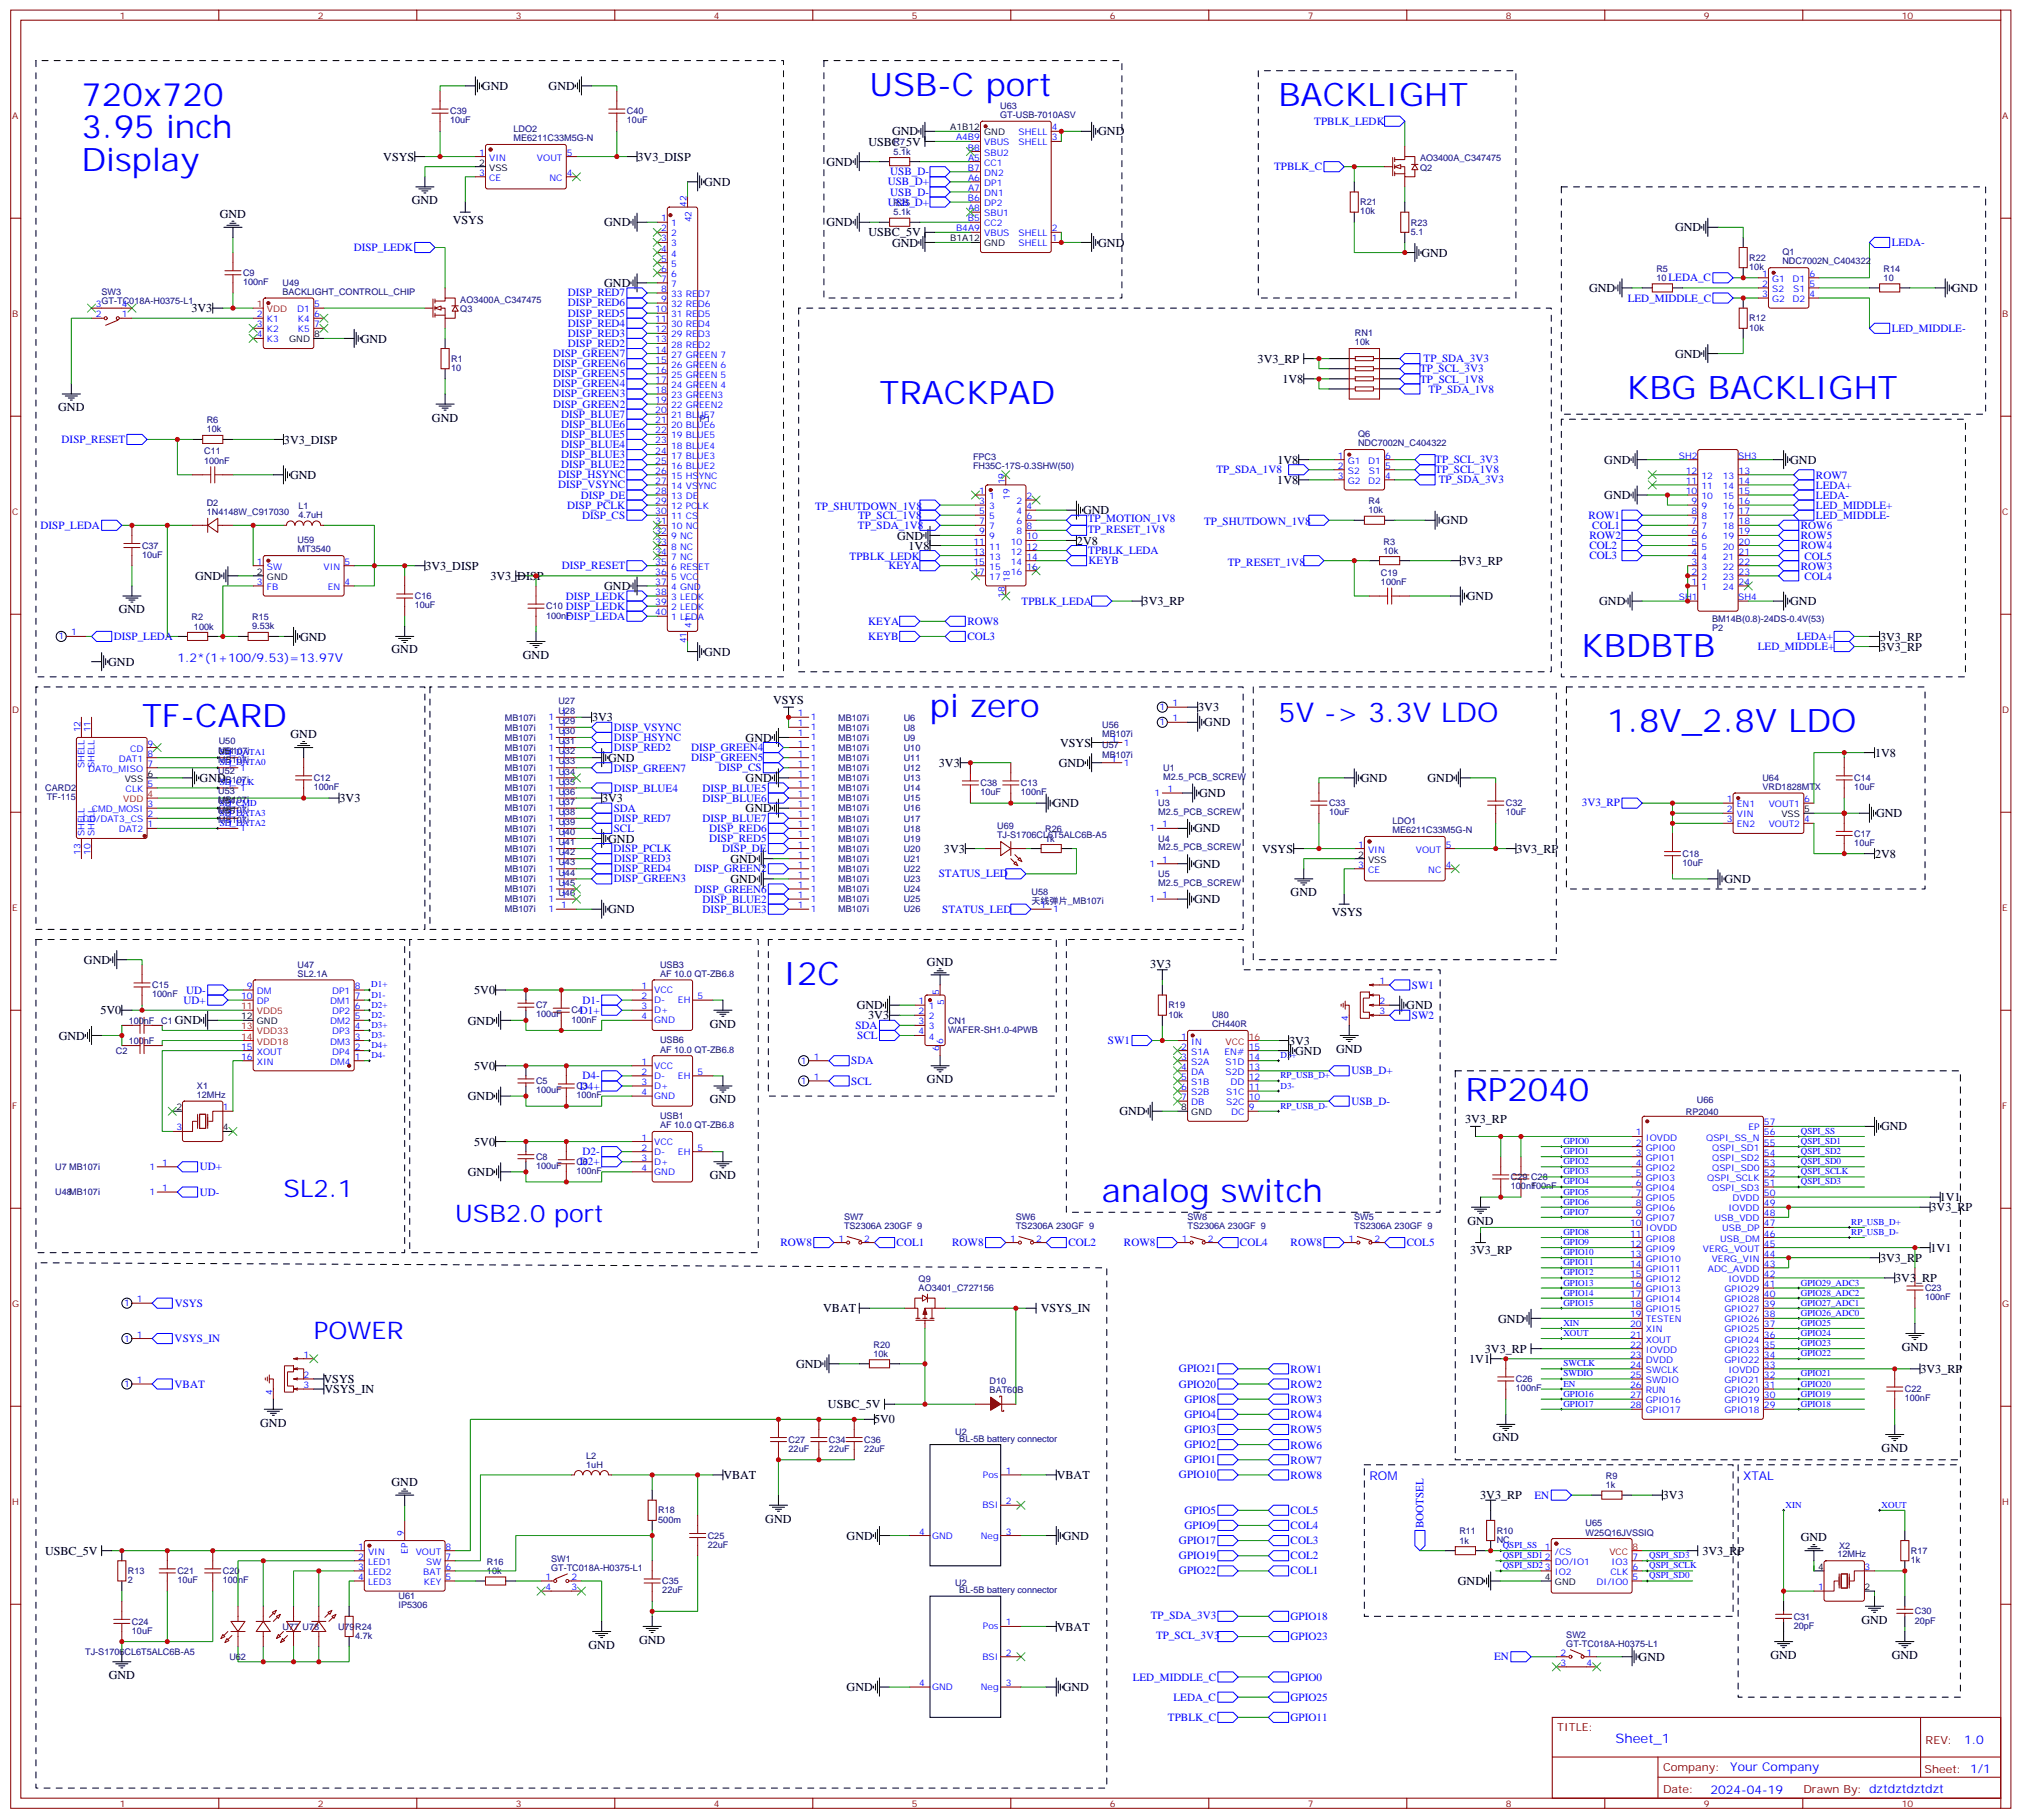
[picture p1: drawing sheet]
<svg xmlns="http://www.w3.org/2000/svg" width="706mm" height="635mm" viewBox="0 0 706 635" stroke-linecap="round" stroke-linejoin="round" font-family="sans-serif">
<defs><g id="words">
<g font-size="11.3" fill="#00f">
<text x="303.6" y="33.5">USB-C port</text>
<text x="28.4" y="37">720x720</text>
<text x="446.5" y="37">BACKLIGHT</text>
<text x="28.4" y="48.3">3.95 inch</text>
<text x="28.4" y="59.6">Display</text>
<text x="307.1" y="141.1">TRACKPAD</text>
<text x="568.2" y="139.3">KBG BACKLIGHT</text>
<text x="552.3" y="229.3">KBDBTB</text>
<text x="324.8" y="250.5">pi zero</text>
<text x="49.6" y="254">TF-CARD</text>
<text x="561.1" y="255.8">1.8V_2.8V LDO</text>
<text x="273.6" y="344">I2C</text>
<text x="511.7" y="384.5">RP2040</text>
<text x="384.7" y="419.8">analog switch</text>
</g>
<text font-size="9.5" fill="#00f" x="446.5" y="252.2">5V -&gt; 3.3V LDO</text>
<g font-size="8.5" fill="#00f">
<text x="99" y="418">SL2.1</text>
<text x="159" y="426.9">USB2.0 port</text>
<text x="109.6" y="467.4">POWER</text>
</g>
<text font-size="4.6" fill="#00f" x="564.2" y="608.7">Sheet_1</text>
<g font-size="4.2">
<text x="168.3" y="31.4">GND</text>
<text x="191.6" y="31.4">GND</text>
<text x="311.5" y="47.3">GND</text>
<text x="383.5" y="47.3">GND</text>
<text x="303.2" y="50.8">USBC_5V</text>
<text x="133.9" y="56.1">VSYS</text>
<text x="222.6" y="56.1">3V3_DISP</text>
<text x="288.6" y="57.9">GND</text>
<text x="245.9" y="64.9">GND</text>
<text x="143.8" y="71.3">GND</text>
<text x="76.8" y="76.2">GND</text>
<text x="158.1" y="78">VSYS</text>
<text x="211" y="79">GND</text>
<text x="288.6" y="79">GND</text>
<text x="303.2" y="82.6">USBC_5V</text>
<text x="584.9" y="80.8">GND</text>
<text x="311.5" y="86.1">GND</text>
<text x="383.5" y="86.1">GND</text>
<text x="496.4" y="89.6">GND</text>
<text x="211" y="100.2">GND</text>
<text x="555" y="102">GND</text>
<text x="681.6" y="102">GND</text>
<text x="66.8" y="109">3V3</text>
<text x="126" y="119.6">GND</text>
<text x="584.9" y="124.9">GND</text>
<text x="439.2" y="126.7">3V3_RP</text>
<text x="447.8" y="133.7">1V8</text>
<text x="20.3" y="143.7">GND</text>
<text x="150.8" y="147.2">GND</text>
<text x="99.2" y="154.9">3V3_DISP</text>
<text x="446.1" y="161.9">1V8</text>
<text x="560.2" y="161.9">GND</text>
<text x="625.2" y="161.9">GND</text>
<text x="101.3" y="167.2">GND</text>
<text x="446.1" y="169">1V8</text>
<text x="378.2" y="179.6">GND</text>
<text x="560.3" y="174.3">GND</text>
<text x="503.4" y="183.1">GND</text>
<text x="313.3" y="188.4">GND</text>
<text x="317.3" y="191.9">1V8</text>
<text x="376.1" y="190.2">2V8</text>
<text x="510.2" y="197.2">3V3_RP</text>
<text x="68.1" y="202.5">GND</text>
<text x="148.6" y="199">3V3_DISP</text>
<text x="171.2" y="202.5">3V3_DISP</text>
<text x="211" y="206">GND</text>
<text x="512.3" y="209.5">GND</text>
<text x="41.5" y="214.2">GND</text>
<text x="399" y="211.4">3V3_RP</text>
<text x="558.5" y="211.3">GND</text>
<text x="625.2" y="211.3">GND</text>
<text x="104.8" y="223.7">GND</text>
<text x="136.7" y="227.9">GND</text>
<text x="656.6" y="223.7">3V3_RP</text>
<text x="656.6" y="227.2">3V3_RP</text>
<text x="37.8" y="232.5">GND</text>
<text x="182.6" y="230.1">GND</text>
<text x="245.9" y="229">GND</text>
<text x="270" y="245.8">VSYS</text>
<text x="206.8" y="251.9">3V3</text>
<text x="418.4" y="248.4">3V3</text>
<text x="101.5" y="257.8">GND</text>
<text x="420.5" y="253.7">GND</text>
<text x="260.4" y="259">GND</text>
<text x="370.2" y="260.7">VSYS</text>
<text x="212.4" y="266">GND</text>
<text x="327.9" y="267.8">3V3</text>
<text x="369.7" y="267.8">GND</text>
<text x="654.8" y="264.3">1V8</text>
<text x="69.7" y="273.1">GND</text>
<text x="260.4" y="273.1">GND</text>
<text x="475.2" y="273.1">GND</text>
<text x="498.5" y="273.1">GND</text>
<text x="118.6" y="280.1">3V3</text>
<text x="210.3" y="280.1">3V3</text>
<text x="367.6" y="281.9">GND</text>
<text x="418.8" y="278.4">GND</text>
<text x="260.4" y="283.7">GND</text>
<text x="655.1" y="285.5">GND</text>
<text x="417" y="290.7">GND</text>
<text x="212.4" y="294.2">GND</text>
<text x="329.6" y="297.8">3V3</text>
<text x="440.8" y="297.8">VSYS</text>
<text x="529.6" y="297.8">3V3_RP</text>
<text x="654.8" y="299.6">2V8</text>
<text x="255.1" y="301.3">GND</text>
<text x="417" y="303.1">GND</text>
<text x="255.1" y="308.4">GND</text>
<text x="602.2" y="308.4">GND</text>
<text x="417" y="315.4">GND</text>
<text x="450.7" y="313">GND</text>
<text x="212.4" y="318.9">GND</text>
<text x="465.1" y="319.7">VSYS</text>
<text x="29.3" y="336.6">GND</text>
<text x="323.7" y="337.2">GND</text>
<text x="401.7" y="338">3V3</text>
<text x="165.6" y="347.1">5V0</text>
<text x="299.2" y="352.4">GND</text>
<text x="491.1" y="352.5">GND</text>
<text x="35.1" y="354.2">5V0</text>
<text x="61.1" y="357.7">GND</text>
<text x="163.4" y="357.8">GND</text>
<text x="247.9" y="358.9">GND</text>
<text x="303.2" y="356">3V3</text>
<text x="20.5" y="363">GND</text>
<text x="450.2" y="364.8">3V3</text>
<text x="452.3" y="368.3">GND</text>
<text x="466.6" y="367.7">GND</text>
<text x="165.6" y="373.6">5V0</text>
<text x="323.7" y="378.3">GND</text>
<text x="163.4" y="384.2">GND</text>
<text x="247.9" y="385.3">GND</text>
<text x="390.9" y="389.5">GND</text>
<text x="511.6" y="392.2">3V3_RP</text>
<text x="656.9" y="394.8">GND</text>
<text x="165.6" y="400">5V0</text>
<text x="163.4" y="410.7">GND</text>
<text x="247.9" y="411.8">GND</text>
<text x="677.4" y="419.5">1V1</text>
<text x="674.2" y="423">3V3_RP</text>
<text x="512.5" y="427.6">GND</text>
<text x="513.4" y="437.9">3V3_RP</text>
<text x="674.2" y="437.1">1V1</text>
<text x="656.6" y="440.6">3V3_RP</text>
<text x="661.8" y="447.7">3V3_RP</text>
<text x="287.5" y="458.3">VBAT</text>
<text x="363.5" y="458.3">VSYS_IN</text>
<text x="523.2" y="461.9">GND</text>
<text x="518.6" y="472.4">3V3_RP</text>
<text x="664.1" y="471.8">GND</text>
<text x="278" y="477.7">GND</text>
<text x="513.1" y="475.9">1V1</text>
<text x="670.7" y="479.4">3V3_RP</text>
<text x="113" y="483">VSYS</text>
<text x="113.3" y="486.5">VSYS_IN</text>
<text x="289.1" y="491.8">USBC_5V</text>
<text x="305.2" y="497.1">5V0</text>
<text x="90.9" y="498.2">GND</text>
<text x="521.3" y="503.1">GND</text>
<text x="657.1" y="507">GND</text>
<text x="136.7" y="518.9">GND</text>
<text x="252.6" y="516.5">VBAT</text>
<text x="369" y="516.5">VBAT</text>
<text x="516.9" y="523.5">3V3_RP</text>
<text x="580.7" y="523.5">3V3</text>
<text x="267.3" y="531.7">GND</text>
<text x="295.7" y="537.7">GND</text>
<text x="371.2" y="537.7">GND</text>
<text x="628.9" y="538.3">GND</text>
<text x="15.7" y="542.9">USBC_5V</text>
<text x="594.5" y="542.9">3V3_RP</text>
<text x="509.1" y="553.5">GND</text>
<text x="369" y="569.4">VBAT</text>
<text x="650" y="567">GND</text>
<text x="205.5" y="575.8">GND</text>
<text x="223.2" y="574">GND</text>
<text x="572.2" y="580">GND</text>
<text x="618.3" y="579.3">GND</text>
<text x="660.6" y="579.3">GND</text>
<text x="38" y="586.4">GND</text>
<text x="295.7" y="590.6">GND</text>
<text x="371.2" y="590.6">GND</text>
</g>
<g font-size="4.2" fill="#00f">
<text x="61.9" y="231.1">1.2*(1+100/9.53)=13.97V</text>
<text x="478.2" y="516.8">ROM</text>
<text x="608.8" y="516.8">XTAL</text>
<text x="685.9" y="609">1.0</text>
<text x="604.3" y="618.5">Your Company</text>
<text x="597.3" y="626.3">2024-04-19</text>
</g>
<g font-size="3.9" fill="#00f">
<text x="459" y="43.7">TPBLK_LEDK</text>
<text x="444.9" y="59.5">TPBLK_C</text>
<text x="310" y="64.8">USB_D+</text>
<text x="310.9" y="61.2">USB_D-</text>
<text x="310" y="71.8">USB_D+</text>
<text x="310.9" y="68.3">USB_D-</text>
<text x="123.5" y="87.7">DISP_LEDK</text>
<text x="660.6" y="86">LEDA-</text>
<text x="582.6" y="98.3">LEDA_C</text>
<text x="198.3" y="107">DISP_RED6</text>
<text x="198.3" y="103.5">DISP_RED7</text>
<text x="568.4" y="105.3">LED_MIDDLE_C</text>
<text x="198.3" y="110.5">DISP_RED5</text>
<text x="198.3" y="117.6">DISP_RED3</text>
<text x="198.3" y="114.1">DISP_RED4</text>
<text x="660.6" y="115.9">LED_MIDDLE-</text>
<text x="193.1" y="124.6">DISP_GREEN7</text>
<text x="198.3" y="121.2">DISP_RED2</text>
<text x="193.1" y="131.7">DISP_GREEN5</text>
<text x="193.1" y="128.2">DISP_GREEN6</text>
<text x="495.9" y="130">TP_SCL_3V3</text>
<text x="497.1" y="126.5">TP_SDA_3V3</text>
<text x="193.1" y="135.2">DISP_GREEN4</text>
<text x="495.9" y="133.6">TP_SCL_1V8</text>
<text x="498.9" y="137.2">TP_SDA_1V8</text>
<text x="193.1" y="142.4">DISP_GREEN2</text>
<text x="193.1" y="138.7">DISP_GREEN3</text>
<text x="195.9" y="149.3">DISP_BLUE6</text>
<text x="195.9" y="145.8">DISP_BLUE7</text>
<text x="21.5" y="154.7">DISP_RESET</text>
<text x="195.9" y="152.9">DISP_BLUE5</text>
<text x="195.9" y="159.9">DISP_BLUE3</text>
<text x="195.9" y="156.4">DISP_BLUE4</text>
<text x="501.2" y="161.8">TP_SCL_3V3</text>
<text x="194.9" y="167">DISP_HSYNC</text>
<text x="195.9" y="163.5">DISP_BLUE2</text>
<text x="424.8" y="165.3">TP_SDA_1V8</text>
<text x="501.2" y="165.3">TP_SCL_1V8</text>
<text x="634.2" y="167.1">ROW7</text>
<text x="194.9" y="170.6">DISP_VSYNC</text>
<text x="502.4" y="168.8">TP_SDA_3V3</text>
<text x="634.2" y="170.6">LEDA+</text>
<text x="198.1" y="177.6">DISP_PCLK</text>
<text x="202.8" y="174.1">DISP_DE</text>
<text x="284.6" y="178.1">TP_SHUTDOWN_1V8</text>
<text x="634.1" y="177.6">LED_MIDDLE+</text>
<text x="634.2" y="174.2">LEDA-</text>
<text x="14.2" y="184.7">DISP_LEDA</text>
<text x="203.2" y="181.2">DISP_CS</text>
<text x="299.6" y="184.6">TP_SDA_1V8</text>
<text x="299.6" y="181.1">TP_SCL_1V8</text>
<text x="379.9" y="186">TP_RESET_1V8</text>
<text x="379.9" y="182.4">TP_MOTION_1V8</text>
<text x="420.5" y="183.4">TP_SHUTDOWN_1V8</text>
<text x="554.8" y="181.2">ROW1</text>
<text x="556.1" y="184.7">COL1</text>
<text x="628.9" y="184.8">ROW6</text>
<text x="634.2" y="181.2">LED_MIDDLE-</text>
<text x="555.1" y="188.1">ROW2</text>
<text x="555.1" y="191.7">COL2</text>
<text x="628.9" y="191.9">ROW4</text>
<text x="628.9" y="188.4">ROW5</text>
<text x="296.7" y="195.4">TPBLK_LEDK</text>
<text x="380.1" y="193.5">TPBLK_LEDA</text>
<text x="380.2" y="197.1">KEYB</text>
<text x="428.7" y="197.5">TP_RESET_1V8</text>
<text x="555.1" y="195.2">COL3</text>
<text x="630.1" y="195.4">COL5</text>
<text x="196.1" y="198.8">DISP_RESET</text>
<text x="310.3" y="198.8">KEYA</text>
<text x="628.9" y="198.9">ROW3</text>
<text x="630.1" y="202.5">COL4</text>
<text x="197.6" y="209.4">DISP_LEDK</text>
<text x="197.6" y="212.9">DISP_LEDK</text>
<text x="356.8" y="211.3">TPBLK_LEDA</text>
<text x="197.6" y="216.4">DISP_LEDA</text>
<text x="303.2" y="218.2">KEYA</text>
<text x="337.8" y="218.3">ROW8</text>
<text x="39.7" y="223.6">DISP_LEDA</text>
<text x="303.2" y="223.6">KEYB</text>
<text x="337.8" y="223.5">COL3</text>
<text x="613.9" y="227">LED_MIDDLE+</text>
<text x="627.6" y="223.5">LEDA+</text>
<text x="214.3" y="255.3">DISP_VSYNC</text>
<text x="214.3" y="258.8">DISP_HSYNC</text>
<text x="214.3" y="262.3">DISP_RED2</text>
<text x="241.4" y="262.2">DISP_GREEN4</text>
<text x="214.3" y="269.4">DISP_GREEN7</text>
<text x="241.4" y="265.7">DISP_GREEN5</text>
<text x="250.9" y="269.4">DISP_CS</text>
<text x="214.3" y="276.5">DISP_BLUE4</text>
<text x="245.3" y="276.4">DISP_BLUE5</text>
<text x="245.3" y="279.9">DISP_BLUE6</text>
<text x="552.4" y="281.6">3V3_RP</text>
<text x="214.3" y="287.1">DISP_RED7</text>
<text x="214.3" y="283.5">SDA</text>
<text x="245.3" y="287">DISP_BLUE7</text>
<text x="214.3" y="290.6">SCL</text>
<text x="247.7" y="290.5">DISP_RED6</text>
<text x="214.3" y="297.6">DISP_PCLK</text>
<text x="247.7" y="294.1">DISP_RED5</text>
<text x="252.2" y="297.6">DISP_DE</text>
<text x="214.3" y="301.1">DISP_RED3</text>
<text x="214.3" y="304.6">DISP_RED4</text>
<text x="242.5" y="304.6">DISP_GREEN2</text>
<text x="214.3" y="308.1">DISP_GREEN3</text>
<text x="242.5" y="311.7">DISP_GREEN6</text>
<text x="327.8" y="306.4">STATUS_LED</text>
<text x="245.3" y="315.2">DISP_BLUE2</text>
<text x="245.3" y="318.8">DISP_BLUE3</text>
<text x="329.1" y="318.8">STATUS_LED</text>
<text x="65" y="347">UD-</text>
<text x="493" y="345.2">SW1</text>
<text x="64.1" y="350.5">UD+</text>
<text x="203.4" y="350.5">D1-</text>
<text x="202.5" y="354">D1+</text>
<text x="298.7" y="359.3">SDA</text>
<text x="493" y="355.8">SW2</text>
<text x="299.4" y="362.8">SCL</text>
<text x="386.9" y="364.6">SW1</text>
<text x="297.2" y="371.7">SDA</text>
<text x="203.4" y="377">D4-</text>
<text x="471.9" y="375.2">USB_D+</text>
<text x="202.5" y="380.5">D4+</text>
<text x="297.3" y="378.8">SCL</text>
<text x="472" y="385.8">USB_D-</text>
<text x="202.5" y="406.9">D2+</text>
<text x="203.4" y="403.4">D2-</text>
<text x="69.8" y="408.7">UD+</text>
<text x="69.8" y="417.5">UD-</text>
<text x="272.5" y="435.2">ROW8</text>
<text x="313.1" y="435.2">COL1</text>
<text x="332.5" y="435.2">ROW8</text>
<text x="373.1" y="435.2">COL2</text>
<text x="392.5" y="435.2">ROW8</text>
<text x="433" y="435.1">COL4</text>
<text x="450.7" y="435.2">ROW8</text>
<text x="491.3" y="435.1">COL5</text>
<text x="61" y="456.4">VSYS</text>
<text x="61" y="468.8">VSYS_IN</text>
<text x="411.7" y="479.3">GPIO21</text>
<text x="450.7" y="479.3">ROW1</text>
<text x="61" y="484.7">VBAT</text>
<text x="411.7" y="484.6">GPIO20</text>
<text x="450.7" y="484.7">ROW2</text>
<text x="413.7" y="489.9">GPIO8</text>
<text x="450.7" y="490">ROW3</text>
<text x="413.7" y="495.1">GPIO4</text>
<text x="450.7" y="495.2">ROW4</text>
<text x="413.7" y="500.4">GPIO3</text>
<text x="450.7" y="500.5">ROW5</text>
<text x="413.7" y="505.7">GPIO2</text>
<text x="450.7" y="505.8">ROW6</text>
<text x="413.7" y="511">GPIO1</text>
<text x="450.7" y="511.1">ROW7</text>
<text x="411.7" y="516.3">GPIO10</text>
<text x="450.7" y="516.4">ROW8</text>
<text x="535.9" y="523.4">EN</text>
<text x="413.7" y="528.7">GPIO5</text>
<text x="413.7" y="534">GPIO9</text>
<text x="450.7" y="528.8">COL5</text>
<text x="497.1" y="533.7" transform="rotate(-90 497.1 533.7)">BOOTSEL</text>
<text x="411.7" y="539.3">GPIO17</text>
<text x="450.7" y="534.1">COL4</text>
<text x="450.7" y="539.3">COL3</text>
<text x="411.7" y="544.5">GPIO19</text>
<text x="450.7" y="544.5">COL2</text>
<text x="411.7" y="549.8">GPIO22</text>
<text x="450.7" y="549.8">COL1</text>
<text x="401.9" y="565.4">TP_SDA_3V3</text>
<text x="450.7" y="565.8">GPIO18</text>
<text x="403.7" y="572.5">TP_SCL_3V3</text>
<text x="450.7" y="572.9">GPIO23</text>
<text x="521.7" y="579.8">EN</text>
<text x="395.6" y="586.9">LED_MIDDLE_C</text>
<text x="450.7" y="587">GPIO0</text>
<text x="409.8" y="593.9">LEDA_C</text>
<text x="450.7" y="594">GPIO25</text>
<text x="407.9" y="601">TPBLK_C</text>
<text x="450.7" y="601">GPIO11</text>
</g>
<g font-size="3.9" fill="#800">
<text x="543.8" y="604.3">TITLE:</text>
<text x="672.5" y="609">REV:</text>
<text x="580.7" y="618.5">Company:</text>
<text x="672.1" y="619.1">Sheet: 1/1</text>
<text x="580.7" y="626.2">Date:</text>
<text x="629.8" y="626.3">Drawn By: dztdztdztdzt</text>
</g>
<g font-size="3.2" fill="#800">
<text x="41.8" y="6.5">1</text>
<text x="111" y="6.5">2</text>
<text x="180.1" y="6.5">3</text>
<text x="249.3" y="6.5">4</text>
<text x="318.4" y="6.5">5</text>
<text x="387.6" y="6.5">6</text>
<text x="456.7" y="6.5">7</text>
<text x="525.9" y="6.5">8</text>
<text x="595" y="6.5">9</text>
<text x="664.1" y="6.5">10</text>
<text x="4.3" y="41.6">A</text>
<text x="699.2" y="41.6">A</text>
<text x="4.3" y="110.8">B</text>
<text x="699.2" y="110.8">B</text>
<text x="4.3" y="179.9">C</text>
<text x="699.2" y="179.9">C</text>
<text x="4.3" y="249.1">D</text>
<text x="699.2" y="249.1">D</text>
<text x="4.3" y="318.2">E</text>
<text x="699.2" y="318.2">E</text>
<text x="4.3" y="387.3">F</text>
<text x="699.2" y="387.3">F</text>
<text x="4.3" y="456.5">G</text>
<text x="699.2" y="456.5">G</text>
<text x="4.3" y="525.6">H</text>
<text x="699.2" y="525.6">H</text>
<text x="41.8" y="630.9">1</text>
<text x="111" y="630.9">2</text>
<text x="180.1" y="630.9">3</text>
<text x="249.3" y="630.9">4</text>
<text x="318.4" y="630.9">5</text>
<text x="387.6" y="630.9">6</text>
<text x="456.7" y="630.9">7</text>
<text x="525.9" y="630.9">8</text>
<text x="595" y="630.9">9</text>
<text x="664.1" y="630.9">10</text>
</g>
<g font-size="3.2" fill="#000080">
<text x="157.2" y="40">C39</text>
<text x="218.9" y="40">C40</text>
<text x="349.3" y="41.1">GT-USB-7010ASV</text>
<text x="349.3" y="37.9">U63</text>
<text x="157.2" y="43.1">10uF</text>
<text x="179.4" y="46.2">LDO2</text>
<text x="218.9" y="43.1">10uF</text>
<text x="179.4" y="49.4">ME6211C33M5G-N</text>
<text x="312.1" y="54">5.1k</text>
<text x="312.1" y="50.8">R7</text>
<text x="495.9" y="56.4">AO3400A_C347475</text>
<text x="495.9" y="59.6">Q2</text>
<text x="312.1" y="71.9">R25</text>
<text x="475.1" y="71.7">R21</text>
<text x="312.1" y="75.1">5.1k</text>
<text x="475.1" y="74.9">10k</text>
<text x="492.7" y="81.9">5.1</text>
<text x="492.7" y="78.8">R23</text>
<text x="622.4" y="89.2">Q1</text>
<text x="578.4" y="94.9">R5</text>
<text x="610.9" y="94.3">10k</text>
<text x="610.9" y="91.1">R22</text>
<text x="622.4" y="92.4">NDC7002N_C404322</text>
<text x="657.8" y="94.9">R14</text>
<text x="84.9" y="99.6">100nF</text>
<text x="84.9" y="96.4">C9</text>
<text x="98.6" y="99.8">U49</text>
<text x="578.4" y="98.1">10</text>
<text x="657.8" y="98.1">10</text>
<text x="35.5" y="106.2">GT-TC018A-H0375-L1</text>
<text x="35.5" y="103">SW3</text>
<text x="98.6" y="103">BACKLIGHT_CONTROLL_CHIP</text>
<text x="160.8" y="105.7">AO3400A_C347475</text>
<text x="160.8" y="109">Q3</text>
<text x="610.9" y="112.2">R12</text>
<text x="473.2" y="117.4">RN1</text>
<text x="610.9" y="115.5">10k</text>
<text x="473.2" y="120.6">10k</text>
<text x="157.6" y="129.6">10</text>
<text x="157.6" y="126.4">R1</text>
<text x="72.2" y="147.9">R6</text>
<text x="244.3" y="147.5">P1</text>
<text x="72.2" y="151">10k</text>
<text x="474.3" y="155.9">NDC7002N_C404322</text>
<text x="474.3" y="152.7">Q6</text>
<text x="71.3" y="161.9">100nF</text>
<text x="71.3" y="158.7">C11</text>
<text x="339.8" y="160.7">FPC3</text>
<text x="339.8" y="163.9">FH35C-17S-0.3SHW(50)</text>
<text x="72.2" y="179.9">1N4148W_C917030</text>
<text x="72.2" y="176.8">D2</text>
<text x="104.2" y="177.7">L1</text>
<text x="477.9" y="179.2">10k</text>
<text x="477.9" y="176.1">R4</text>
<text x="104.2" y="180.9">4.7uH</text>
<text x="49.6" y="191.6">C37</text>
<text x="103.9" y="189.6">U59</text>
<text x="483.2" y="190.2">R3</text>
<text x="49.6" y="194.8">10uF</text>
<text x="103.9" y="192.8">MT3540</text>
<text x="483.2" y="193.3">10k</text>
<text x="482.3" y="201">C19</text>
<text x="144.9" y="209.3">C16</text>
<text x="482.3" y="204.3">100nF</text>
<text x="144.9" y="212.5">10uF</text>
<text x="190.7" y="216">100nF</text>
<text x="190.7" y="212.8">C10</text>
<text x="66.9" y="216.6">R2</text>
<text x="67.7" y="219.8">100k</text>
<text x="88.1" y="219.8">9.53k</text>
<text x="88.1" y="216.6">R15</text>
<text x="597.9" y="217.1">BM14B(0.8)-24DS-0.4V(53)</text>
<text x="597.9" y="220.3">P2</text>
<text x="195" y="245.8">U27</text>
<text x="176.3" y="251.6">MB107i</text>
<text x="195" y="249.3">U28</text>
<text x="292.7" y="251.6">MB107i</text>
<text x="315.6" y="251.6">U6</text>
<text x="176.3" y="255.2">MB107i</text>
<text x="195" y="252.8">U29</text>
<text x="195" y="256.4">U30</text>
<text x="292.7" y="255.2">MB107i</text>
<text x="315.6" y="255.1">U8</text>
<text x="384.9" y="257.5">MB107i</text>
<text x="384.9" y="254.3">U56</text>
<text x="76.2" y="263.1">U51</text>
<text x="76.4" y="263.2">MB107i</text>
<text x="76.4" y="259.9">U50</text>
<text x="176.3" y="258.7">MB107i</text>
<text x="176.3" y="262.2">MB107i</text>
<text x="195" y="259.9">U31</text>
<text x="195" y="263.4">U32</text>
<text x="292.7" y="258.7">MB107i</text>
<text x="292.7" y="262.2">MB107i</text>
<text x="315.6" y="258.7">U9</text>
<text x="315.6" y="262.2">U10</text>
<text x="384.9" y="261.4">U57</text>
<text x="76.2" y="266.3">MB107i</text>
<text x="176.3" y="265.7">MB107i</text>
<text x="176.3" y="269.3">MB107i</text>
<text x="195" y="266.9">U33</text>
<text x="292.7" y="265.7">MB107i</text>
<text x="292.7" y="269.3">MB107i</text>
<text x="315.6" y="265.7">U11</text>
<text x="315.6" y="269.3">U12</text>
<text x="384.9" y="264.6">MB107i</text>
<text x="406.3" y="269.3">U1</text>
<text x="76.2" y="273.4">MB107i</text>
<text x="76.2" y="270.2">U52</text>
<text x="109.6" y="276">100nF</text>
<text x="109.6" y="272.8">C12</text>
<text x="176.3" y="272.8">MB107i</text>
<text x="195" y="270.5">U34</text>
<text x="195" y="274">U35</text>
<text x="292.7" y="272.8">MB107i</text>
<text x="315.6" y="272.8">U13</text>
<text x="342.4" y="274.5">C38</text>
<text x="356.5" y="274.5">C13</text>
<text x="406.3" y="272.2">M2.5_PCB_SCREW</text>
<text x="615.5" y="275.8">VRD1828MTX</text>
<text x="615.5" y="272.6">U64</text>
<text x="647.6" y="276">10uF</text>
<text x="647.6" y="272.8">C14</text>
<text x="15.8" y="276.3">CARD2</text>
<text x="16.3" y="279.5">TF-115</text>
<text x="76.2" y="280.5">MB107i</text>
<text x="76.2" y="277.2">U53</text>
<text x="76.2" y="280.8">U54</text>
<text x="176.3" y="276.3">MB107i</text>
<text x="176.3" y="279.8">MB107i</text>
<text x="195" y="277.5">U36</text>
<text x="195" y="281">U37</text>
<text x="292.7" y="276.3">MB107i</text>
<text x="292.7" y="279.8">MB107i</text>
<text x="315.6" y="276.3">U14</text>
<text x="315.6" y="279.8">U15</text>
<text x="342.4" y="277.7">10uF</text>
<text x="356.5" y="277.7">100nF</text>
<text x="404.5" y="281.6">U3</text>
<text x="464.1" y="281.6">C33</text>
<text x="525.9" y="281.6">C32</text>
<text x="76.2" y="284">MB107i</text>
<text x="76.2" y="287.5">MB107i</text>
<text x="76.2" y="284.3">U55</text>
<text x="176.3" y="283.4">MB107i</text>
<text x="176.3" y="286.9">MB107i</text>
<text x="195" y="284.6">U38</text>
<text x="292.7" y="283.4">MB107i</text>
<text x="292.7" y="286.9">MB107i</text>
<text x="315.6" y="283.4">U16</text>
<text x="315.6" y="286.9">U17</text>
<text x="404.5" y="284.6">M2.5_PCB_SCREW</text>
<text x="464.1" y="284.8">10uF</text>
<text x="486.3" y="287.8">LDO1</text>
<text x="525.9" y="284.8">10uF</text>
<text x="176.3" y="290.4">MB107i</text>
<text x="176.3" y="294">MB107i</text>
<text x="195" y="288.1">U39</text>
<text x="195" y="291.6">U40</text>
<text x="292.7" y="290.4">MB107i</text>
<text x="292.7" y="294">MB107i</text>
<text x="315.6" y="290.4">U18</text>
<text x="315.6" y="293.9">U19</text>
<text x="348.2" y="292.8">TJ-S1706CL6T5ALC6B-A5</text>
<text x="348.2" y="289.6">U69</text>
<text x="365" y="293.9">1k</text>
<text x="365" y="290.7">R26</text>
<text x="404.5" y="294">U4</text>
<text x="486.3" y="291">ME6211C33M5G-N</text>
<text x="647.6" y="292.2">C17</text>
<text x="176.3" y="297.5">MB107i</text>
<text x="195" y="295.2">U41</text>
<text x="195" y="298.7">U42</text>
<text x="292.7" y="297.5">MB107i</text>
<text x="315.6" y="297.5">U20</text>
<text x="404.5" y="296.9">M2.5_PCB_SCREW</text>
<text x="587.6" y="299.2">C18</text>
<text x="647.6" y="295.4">10uF</text>
<text x="176.3" y="301">MB107i</text>
<text x="176.3" y="304.5">MB107i</text>
<text x="195" y="302.2">U43</text>
<text x="195" y="305.7">U44</text>
<text x="292.7" y="301">MB107i</text>
<text x="292.7" y="304.5">MB107i</text>
<text x="315.6" y="301">U21</text>
<text x="315.6" y="304.5">U22</text>
<text x="587.6" y="302.4">10uF</text>
<text x="176.3" y="308.1">MB107i</text>
<text x="176.3" y="311.6">MB107i</text>
<text x="195" y="309.3">U45</text>
<text x="292.7" y="308.1">MB107i</text>
<text x="292.7" y="311.6">MB107i</text>
<text x="315.6" y="308.1">U23</text>
<text x="315.6" y="311.6">U24</text>
<text x="404.5" y="309.3">M2.5_PCB_SCREW</text>
<text x="404.5" y="306.3">U5</text>
<text x="176.3" y="315.1">MB107i</text>
<text x="195" y="312.8">U46</text>
<text x="292.7" y="315.1">MB107i</text>
<text x="315.6" y="315.1">U25</text>
<text x="360.2" y="315.7">天线弹片_MB107i</text>
<text x="360.2" y="312.5">U58</text>
<text x="176.3" y="318.7">MB107i</text>
<text x="292.7" y="318.7">MB107i</text>
<text x="315.6" y="318.6">U26</text>
<text x="103.9" y="341.1">SL2.1A</text>
<text x="103.9" y="337.9">U47</text>
<text x="230.5" y="341.1">AF 10.0 QT-ZB6.8</text>
<text x="230.5" y="337.9">USB3</text>
<text x="53.1" y="345.1">C15</text>
<text x="53.1" y="348.3">100nF</text>
<text x="187.2" y="352.1">C7</text>
<text x="199.5" y="353.9">C4</text>
<text x="408" y="352.1">R19</text>
<text x="44.9" y="357.4">100nF</text>
<text x="56.3" y="357.4">C1</text>
<text x="187.2" y="355.3">100uF</text>
<text x="199.5" y="357.1">100nF</text>
<text x="331.1" y="357.5">CN1</text>
<text x="408" y="355.4">10k</text>
<text x="423.3" y="358.7">CH440R</text>
<text x="423.3" y="355.6">U80</text>
<text x="44.9" y="364.5">100nF</text>
<text x="230.5" y="364.4">USB6</text>
<text x="331.1" y="360.6">WAFER-SH1.0-4PWB</text>
<text x="40.4" y="368">C2</text>
<text x="230.5" y="367.6">AF 10.0 QT-ZB6.8</text>
<text x="68.7" y="383.5">12MHz</text>
<text x="68.8" y="380.3">X1</text>
<text x="187.2" y="381.8">100uF</text>
<text x="187.2" y="378.6">C5</text>
<text x="201.3" y="383.6">100nF</text>
<text x="201.3" y="380.4">C3</text>
<text x="588.7" y="389.2">RP2040</text>
<text x="592.6" y="385.3">U66</text>
<text x="230.5" y="394.1">AF 10.0 QT-ZB6.8</text>
<text x="230.5" y="390.8">USB1</text>
<text x="187.2" y="405.1">C8</text>
<text x="201.3" y="406.8">C6</text>
<text x="19.3" y="408.6">U7 MB107i</text>
<text x="187.2" y="408.3">100uF</text>
<text x="201.3" y="410">100nF</text>
<text x="527.6" y="412.1">C29 C28</text>
<text x="19.3" y="417.4">U48MB107i</text>
<text x="527.6" y="415.3">100nF</text>
<text x="534.7" y="415.3">100nF</text>
<text x="294.7" y="429.3">TS2306A 230GF 9</text>
<text x="294.7" y="426.2">SW7</text>
<text x="354.7" y="429.3">TS2306A 230GF 9</text>
<text x="354.7" y="426.2">SW6</text>
<text x="414.7" y="429.3">TS2306A 230GF 9</text>
<text x="414.7" y="426.2">SW8</text>
<text x="472.9" y="429.3">TS2306A 230GF 9</text>
<text x="472.9" y="426.2">SW5</text>
<text x="320.8" y="447.6">Q9</text>
<text x="320.8" y="450.8">AO3401_C727156</text>
<text x="672.3" y="454.1">100nF</text>
<text x="672.3" y="450.9">C23</text>
<text x="305" y="473.8">10k</text>
<text x="305" y="470.6">R20</text>
<text x="345.6" y="483.3">D10</text>
<text x="529.4" y="485.9">100nF</text>
<text x="529.4" y="482.7">C26</text>
<text x="345.6" y="486.5">BAT60B</text>
<text x="665.2" y="489.4">100nF</text>
<text x="665.2" y="486.2">C22</text>
<text x="275.4" y="503.9">C27</text>
<text x="289.5" y="503.9">C34</text>
<text x="301.8" y="503.9">C36</text>
<text x="333.6" y="500.9">U2</text>
<text x="335" y="503.4">BL-5B battery connector</text>
<text x="204.7" y="509.5">L2</text>
<text x="275.4" y="507">22uF</text>
<text x="289.5" y="507">22uF</text>
<text x="301.8" y="507">22uF</text>
<text x="204.7" y="512.5">1uH</text>
<text x="560.8" y="519.6">1k</text>
<text x="560.8" y="516.5">R9</text>
<text x="229.9" y="531.7">500m</text>
<text x="229.9" y="528.5">R18</text>
<text x="553.7" y="533">U65</text>
<text x="247.2" y="537.4">C25</text>
<text x="509.6" y="539">1k</text>
<text x="509.6" y="535.9">R11</text>
<text x="522.7" y="538.8">NC</text>
<text x="522.7" y="535.6">R10</text>
<text x="553.7" y="536.2">W25Q16JVSSIQ</text>
<text x="192.4" y="545.4">SW1</text>
<text x="247.2" y="540.5">22uF</text>
<text x="641.6" y="543.9">12MHz</text>
<text x="642.3" y="540.8">X2</text>
<text x="667.3" y="545.8">1k</text>
<text x="667.3" y="542.6">R17</text>
<text x="44.7" y="549.7">R13</text>
<text x="61.9" y="549.7">C21</text>
<text x="77.8" y="549.7">C20</text>
<text x="170.1" y="549.6">10k</text>
<text x="170.1" y="546.4">R16</text>
<text x="192.4" y="548.6">GT-TC018A-H0375-L1</text>
<text x="44.7" y="552.9">2</text>
<text x="61.9" y="552.9">10uF</text>
<text x="77.8" y="552.9">100nF</text>
<text x="231.3" y="556.4">22uF</text>
<text x="231.3" y="553.3">C35</text>
<text x="333.6" y="553.9">U2</text>
<text x="335" y="556.3">BL-5B battery connector</text>
<text x="139.2" y="561.4">IP5306</text>
<text x="139.2" y="558.4">U61</text>
<text x="668.7" y="563.8">C30</text>
<text x="46.1" y="567.4">C24</text>
<text x="98.6" y="569.1">U77 U78</text>
<text x="118" y="569.1">U79</text>
<text x="124" y="569.1">R24</text>
<text x="626.4" y="568.8">20pF</text>
<text x="626.4" y="565.6">C31</text>
<text x="668.7" y="567">20pF</text>
<text x="46.1" y="570.5">10uF</text>
<text x="124" y="572.3">4.7k</text>
<text x="547" y="575">GT-TC018A-H0375-L1</text>
<text x="547" y="571.8">SW2</text>
<text x="29.7" y="577.9">TJ-S1706CL6T5ALC6B-A5</text>
<text x="80.1" y="579.7">U62</text>
</g>
<g font-size="3.2">
<text x="331.8" y="45.5">A1B12</text>
<text x="343.7" y="47.3">GND</text>
<text x="167.4" y="57.9">2</text>
<text x="170.9" y="59.6">VSS</text>
<text x="331.8" y="84.3">B1A12</text>
<text x="343.7" y="86.1">GND</text>
<text x="101" y="119.6">GND</text>
<text x="109.7" y="117.8">8</text>
<text x="89.7" y="200.7">2</text>
<text x="93.2" y="202.5">GND</text>
<text x="43.6" y="273">VSS</text>
<text x="51.5" y="271.3">6</text>
<text x="622.1" y="285.4">VSS</text>
<text x="630.1" y="283.6">5</text>
<text x="474.3" y="299.5">2</text>
<text x="477.8" y="301.3">VSS</text>
<text x="84.2" y="356">12</text>
<text x="89.7" y="357.7">GND</text>
<text x="61.7" y="387.7">2</text>
<text x="412.5" y="387.7">8</text>
<text x="416" y="389.5">GND</text>
<text x="77.8" y="394.8">4</text>
<text x="539.5" y="551.7">4</text>
<text x="635" y="548.2">4</text>
<text x="543" y="553.5">GND</text>
<text x="651.1" y="555.3">2</text>
</g>
<g font-size="3.2" fill="#00f">
<text x="355.7" y="47.3">SHELL</text>
<text x="367.3" y="45.5">4</text>
<text x="333.9" y="49">A4B9</text>
<text x="338" y="52.6">B8</text>
<text x="343.7" y="50.8">VBUS</text>
<text x="355.7" y="50.8">SHELL</text>
<text x="367.3" y="49">3</text>
<text x="167.4" y="54.3">1</text>
<text x="170.9" y="56.1">VIN</text>
<text x="187.5" y="56.1">VOUT</text>
<text x="197.9" y="54.3">5</text>
<text x="338" y="59.6">B7</text>
<text x="338" y="56.1">A5</text>
<text x="343.7" y="57.9">CC1</text>
<text x="343.7" y="54.3">SBU2</text>
<text x="167.4" y="61.4">3</text>
<text x="170.9" y="63.1">CE</text>
<text x="191.9" y="63.1">NC</text>
<text x="197.9" y="61.4">4</text>
<text x="338" y="63.1">A6</text>
<text x="343.7" y="64.9">DP1</text>
<text x="343.7" y="61.4">DN2</text>
<text x="338" y="70.2">B6</text>
<text x="338" y="66.7">A7</text>
<text x="343.7" y="72">DP2</text>
<text x="343.7" y="68.4">DN1</text>
<text x="230.9" y="77.3">1</text>
<text x="239.7" y="72.1" transform="rotate(-90 239.7 72.1)">42</text>
<text x="241.5" y="77.7" transform="rotate(-90 241.5 77.7)">42</text>
<text x="338" y="77.3">B5</text>
<text x="338" y="73.7">A8</text>
<text x="343.7" y="75.5">SBU1</text>
<text x="230.9" y="80.8">2</text>
<text x="234.4" y="79">1</text>
<text x="234.4" y="82.5">2</text>
<text x="333.9" y="80.8">B4A9</text>
<text x="343.7" y="82.5">VBUS</text>
<text x="343.7" y="79">CC2</text>
<text x="355.7" y="82.5">SHELL</text>
<text x="367.3" y="80.8">2</text>
<text x="230.9" y="84.3">3</text>
<text x="230.9" y="87.8">4</text>
<text x="234.4" y="86.1">3</text>
<text x="234.4" y="89.6">4</text>
<text x="355.7" y="86.1">SHELL</text>
<text x="367.3" y="84.3">1</text>
<text x="230.9" y="91.4">5</text>
<text x="230.9" y="94.9">6</text>
<text x="234.4" y="93.1">5</text>
<text x="230.9" y="98.4">7</text>
<text x="230.9" y="102">8</text>
<text x="234.4" y="96.7">6</text>
<text x="234.4" y="100.2">7</text>
<text x="615.4" y="96.7">1</text>
<text x="615.4" y="100.2">2</text>
<text x="618.9" y="98.4">G1</text>
<text x="618.9" y="102">S2</text>
<text x="625.9" y="98.4">D1</text>
<text x="626.2" y="102">S1</text>
<text x="631.9" y="100.2">5</text>
<text x="631.9" y="96.7">6</text>
<text x="33.5" y="107.2">3</text>
<text x="42.5" y="107.2">4</text>
<text x="109.7" y="107.2">5</text>
<text x="230.9" y="105.5">9</text>
<text x="234.4" y="103.7">33 RED7</text>
<text x="234.4" y="107.2">32 RED6</text>
<text x="615.4" y="103.7">3</text>
<text x="618.9" y="105.5">G2 D2</text>
<text x="631.9" y="103.7">4</text>
<text x="33.5" y="110.8">2</text>
<text x="42.5" y="110.8">1</text>
<text x="89.7" y="110.8">2</text>
<text x="93.2" y="112.5">K1</text>
<text x="103.8" y="109">D1</text>
<text x="104.1" y="112.5">K4</text>
<text x="109.7" y="110.8">6</text>
<text x="228.8" y="109">10</text>
<text x="228.8" y="112.5">11</text>
<text x="234.4" y="110.8">31 RED5</text>
<text x="89.7" y="114.3">3</text>
<text x="89.7" y="117.8">4</text>
<text x="93.2" y="116.1">K2</text>
<text x="93.2" y="119.6">K3</text>
<text x="104.1" y="116.1">K5</text>
<text x="109.7" y="114.3">7</text>
<text x="228.8" y="116.1">12</text>
<text x="228.8" y="119.6">13</text>
<text x="234.4" y="114.3">30 RED4</text>
<text x="234.4" y="117.8">29 RED3</text>
<text x="228.8" y="123.1">14</text>
<text x="234.4" y="121.4">28 RED2</text>
<text x="234.4" y="124.9">27 GREEN 7</text>
<text x="228.8" y="126.6">15</text>
<text x="228.8" y="130.2">16</text>
<text x="234.4" y="128.4">26 GREEN 6</text>
<text x="234.4" y="131.9">25 GREEN 5</text>
<text x="228.8" y="133.7">17</text>
<text x="228.8" y="137.2">18</text>
<text x="234.4" y="135.5">24 GREEN 4</text>
<text x="228.8" y="140.8">19</text>
<text x="234.4" y="139">23 GREEN3</text>
<text x="234.4" y="142.5">22 GREEN2</text>
<text x="228.8" y="144.3">20</text>
<text x="228.8" y="147.8">21</text>
<text x="234.4" y="146">21 BLUE7</text>
<text x="234.4" y="149.6">20 BLUE6</text>
<text x="228.8" y="151.3">22</text>
<text x="228.8" y="154.9">23</text>
<text x="234.4" y="153.1">19 BLUE5</text>
<text x="228.8" y="158.4">24</text>
<text x="228.8" y="161.9">25</text>
<text x="234.4" y="156.6">18 BLUE4</text>
<text x="234.4" y="160.2">17 BLUE3</text>
<text x="467.2" y="160.2">1</text>
<text x="470.7" y="161.9">G1</text>
<text x="477.7" y="161.9">D1</text>
<text x="483.7" y="160.2">6</text>
<text x="586.3" y="160.2">SH2</text>
<text x="607" y="160.2">SH3</text>
<text x="228.8" y="165.5">26</text>
<text x="234.4" y="163.7">16 BLUE2</text>
<text x="234.4" y="167.2">15 HSYNC</text>
<text x="467.2" y="163.7">2</text>
<text x="467.2" y="167.2">3</text>
<text x="470.7" y="165.5">S2</text>
<text x="478" y="165.5">S1</text>
<text x="483.7" y="167.2">4</text>
<text x="483.7" y="163.7">5</text>
<text x="588.7" y="165.5">12</text>
<text x="594.2" y="167.2">12</text>
<text x="601.7" y="167.2">13</text>
<text x="607.2" y="165.5">13</text>
<text x="228.8" y="169">27</text>
<text x="228.8" y="172.5">28</text>
<text x="234.4" y="170.7">14 VSYNC</text>
<text x="342" y="172.5">1</text>
<text x="350.9" y="169.2" transform="rotate(-90 350.9 169.2)">19</text>
<text x="470.7" y="169">G2 D2</text>
<text x="588.7" y="172.5">10</text>
<text x="588.7" y="169">11</text>
<text x="594.2" y="170.7">11</text>
<text x="601.7" y="170.7">14</text>
<text x="607.2" y="169">14</text>
<text x="607.2" y="172.5">15</text>
<text x="228.8" y="176">29</text>
<text x="228.8" y="179.6">30</text>
<text x="234.4" y="174.3">13 DE</text>
<text x="234.4" y="177.8">12 PCLK</text>
<text x="342" y="176">3</text>
<text x="342" y="179.6">5</text>
<text x="345.5" y="174.3">1</text>
<text x="345.5" y="177.8">3</text>
<text x="352.6" y="174.7" transform="rotate(-90 352.6 174.7)">19</text>
<text x="355" y="179.6">4</text>
<text x="355" y="176">2</text>
<text x="358.5" y="177.8">4</text>
<text x="358.5" y="174.3">2</text>
<text x="590.7" y="179.6">8</text>
<text x="590.7" y="176">9</text>
<text x="594.2" y="177.8">9</text>
<text x="594.2" y="174.3">10</text>
<text x="601.7" y="174.3">15</text>
<text x="601.7" y="177.8">16</text>
<text x="607.2" y="176">16</text>
<text x="607.2" y="179.6">17</text>
<text x="228.8" y="183.1">31</text>
<text x="234.4" y="181.3">11 CS</text>
<text x="234.4" y="184.9">10 NC</text>
<text x="342" y="183.1">7</text>
<text x="345.5" y="181.3">5</text>
<text x="345.5" y="184.9">7</text>
<text x="355" y="183.1">6</text>
<text x="358.5" y="184.9">8</text>
<text x="358.5" y="181.3">6</text>
<text x="590.7" y="183.1">7</text>
<text x="594.2" y="184.9">7</text>
<text x="594.2" y="181.3">8</text>
<text x="601.7" y="181.3">17</text>
<text x="601.7" y="184.9">18</text>
<text x="607.2" y="183.1">18</text>
<text x="228.8" y="186.6">32</text>
<text x="228.8" y="190.1">33</text>
<text x="234.4" y="188.4">9 NC</text>
<text x="234.4" y="191.9">8 NC</text>
<text x="340" y="190.1">11</text>
<text x="342" y="186.6">9</text>
<text x="345.5" y="188.4">9</text>
<text x="345.5" y="191.9">11</text>
<text x="352.9" y="190.1">10</text>
<text x="355" y="186.6">8</text>
<text x="358.5" y="191.9">12</text>
<text x="358.5" y="188.4">10</text>
<text x="590.7" y="190.1">5</text>
<text x="590.7" y="186.6">6</text>
<text x="594.2" y="191.9">5</text>
<text x="594.2" y="188.4">6</text>
<text x="601.7" y="188.4">19</text>
<text x="601.7" y="191.9">20</text>
<text x="607.2" y="186.6">19</text>
<text x="607.2" y="190.1">20</text>
<text x="89.7" y="197.2">1</text>
<text x="120.3" y="197.2">5</text>
<text x="228.8" y="193.7">34</text>
<text x="228.8" y="197.2">35</text>
<text x="234.4" y="195.4">7 NC</text>
<text x="340" y="193.7">13</text>
<text x="340" y="197.2">15</text>
<text x="345.5" y="195.4">13</text>
<text x="352.9" y="197.2">14</text>
<text x="352.9" y="193.7">12</text>
<text x="358.5" y="195.4">14</text>
<text x="590.7" y="197.2">3</text>
<text x="590.7" y="193.7">4</text>
<text x="594.2" y="195.4">4</text>
<text x="601.7" y="195.4">21</text>
<text x="607.2" y="193.7">21</text>
<text x="607.2" y="197.2">22</text>
<text x="93.2" y="199">SW</text>
<text x="113" y="199">VIN</text>
<text x="228.8" y="200.7">36</text>
<text x="234.4" y="199">6 RESET</text>
<text x="234.4" y="202.5">5 VCC</text>
<text x="340" y="200.7">17</text>
<text x="345.5" y="199">15</text>
<text x="345.5" y="202.5">17</text>
<text x="352.6" y="203.3" transform="rotate(-90 352.6 203.3)">18</text>
<text x="352.9" y="200.7">16</text>
<text x="358.5" y="199">16</text>
<text x="590.7" y="200.7">2</text>
<text x="594.2" y="202.5">2</text>
<text x="594.2" y="199">3</text>
<text x="601.7" y="199">22</text>
<text x="601.7" y="202.5">23</text>
<text x="607.2" y="200.7">23</text>
<text x="89.7" y="204.3">3</text>
<text x="93.2" y="206">FB</text>
<text x="114.5" y="206">EN</text>
<text x="120.3" y="204.3">4</text>
<text x="228.8" y="204.3">37</text>
<text x="228.8" y="207.8">38</text>
<text x="234.4" y="206">4 GND</text>
<text x="234.4" y="209.5">3 LEDK</text>
<text x="350.9" y="208.8" transform="rotate(-90 350.9 208.8)">18</text>
<text x="586.3" y="209.5">SH1</text>
<text x="590.7" y="204.3">1</text>
<text x="594.2" y="206">1</text>
<text x="601.7" y="206">24</text>
<text x="607" y="209.5">SH4</text>
<text x="607.2" y="204.3">24</text>
<text x="228.8" y="211.3">39</text>
<text x="228.8" y="214.8">40</text>
<text x="234.4" y="213.1">2 LEDK</text>
<text x="24.9" y="221.9">1</text>
<text x="234.4" y="216.6">1 LEDA</text>
<text x="241.5" y="219.2" transform="rotate(-90 241.5 219.2)">41</text>
<text x="20.4" y="223.3">1</text>
<text x="239.7" y="224.7" transform="rotate(-90 239.7 224.7)">41</text>
<text x="191.5" y="251.5">1</text>
<text x="196" y="250.1">1</text>
<text x="278.7" y="250.1">1</text>
<text x="283.1" y="251.5">1</text>
<text x="404.9" y="248">1</text>
<text x="409.4" y="246.6">1</text>
<text x="409.4" y="251.9">1</text>
<text x="28.1" y="255.8" transform="rotate(-90 28.1 255.8)">12</text>
<text x="31.6" y="255.8" transform="rotate(-90 31.6 255.8)">11</text>
<text x="191.5" y="255.1">1</text>
<text x="196" y="253.6">1</text>
<text x="196" y="257.2">1</text>
<text x="278.7" y="253.6">1</text>
<text x="278.7" y="257.2">1</text>
<text x="283.1" y="255.1">1</text>
<text x="404.9" y="253.3">1</text>
<text x="45.4" y="262.5">CD</text>
<text x="51.5" y="260.7">9</text>
<text x="76.8" y="263.7">SD_DATA1</text>
<text x="191.5" y="258.6">1</text>
<text x="191.5" y="262.1">1</text>
<text x="196" y="260.7">1</text>
<text x="278.7" y="260.7">1</text>
<text x="283.1" y="258.6">1</text>
<text x="283.1" y="262.1">1</text>
<text x="388" y="258.9">1</text>
<text x="392.5" y="260.3">1</text>
<text x="29.5" y="268.3" transform="rotate(-90 29.5 268.3)">SHELL</text>
<text x="30.8" y="269.5">DAT0_MISO</text>
<text x="33" y="268.3" transform="rotate(-90 33 268.3)">SHELL</text>
<text x="41.5" y="266">DAT1</text>
<text x="51.5" y="267.8">7</text>
<text x="51.5" y="264.2">8</text>
<text x="76.8" y="267.2">SD_DATA0</text>
<text x="79.3" y="264.2">1</text>
<text x="79.3" y="267.8">1</text>
<text x="83.8" y="265.6">1</text>
<text x="83.8" y="269.2">1</text>
<text x="191.5" y="265.6">1</text>
<text x="191.5" y="269.2">1</text>
<text x="196" y="264.2">1</text>
<text x="196" y="267.8">1</text>
<text x="278.7" y="264.2">1</text>
<text x="278.7" y="267.8">1</text>
<text x="283.1" y="265.6">1</text>
<text x="283.1" y="269.2">1</text>
<text x="388" y="266">1</text>
<text x="392.5" y="267.4">1</text>
<text x="51.5" y="274.8">5</text>
<text x="76.8" y="274.3">SD_CLK</text>
<text x="79.3" y="274.8">1</text>
<text x="191.5" y="272.7">1</text>
<text x="196" y="271.3">1</text>
<text x="196" y="274.8">1</text>
<text x="278.7" y="271.3">1</text>
<text x="278.7" y="274.8">1</text>
<text x="283.1" y="272.7">1</text>
<text x="43.9" y="276.6">CLK</text>
<text x="51.5" y="281.9">3</text>
<text x="76.8" y="281.3">SD_CMD</text>
<text x="79.3" y="281.9">1</text>
<text x="83.8" y="276.2">1</text>
<text x="191.5" y="276.2">1</text>
<text x="191.5" y="279.8">1</text>
<text x="196" y="278.3">1</text>
<text x="196" y="281.9">1</text>
<text x="278.7" y="278.3">1</text>
<text x="278.7" y="281.9">1</text>
<text x="283.1" y="276.2">1</text>
<text x="283.1" y="279.8">1</text>
<text x="403.2" y="278">1</text>
<text x="407.7" y="276.6">1</text>
<text x="603" y="280.1">1</text>
<text x="606.5" y="281.9">EN1</text>
<text x="617.7" y="281.9">VOUT1</text>
<text x="630.1" y="280.1">6</text>
<text x="29" y="287.2">CD/DAT3_CS</text>
<text x="32" y="283.6">CMD_MOSI</text>
<text x="51.5" y="285.4">2</text>
<text x="76.8" y="284.9">SD_DATA3</text>
<text x="79.3" y="285.4">1</text>
<text x="83.8" y="283.3">1</text>
<text x="83.8" y="286.8">1</text>
<text x="191.5" y="283.3">1</text>
<text x="191.5" y="286.8">1</text>
<text x="196" y="285.4">1</text>
<text x="278.7" y="285.4">1</text>
<text x="283.1" y="283.3">1</text>
<text x="283.1" y="286.8">1</text>
<text x="603" y="283.6">2</text>
<text x="603" y="287.2">3</text>
<text x="606.5" y="285.4">VIN</text>
<text x="630.1" y="287.2">4</text>
<text x="29.5" y="292.1" transform="rotate(-90 29.5 292.1)">SHELL</text>
<text x="33" y="292.1" transform="rotate(-90 33 292.1)">SHELL</text>
<text x="41.5" y="290.7">DAT2</text>
<text x="51.5" y="288.9">1</text>
<text x="76.8" y="288.4">SD_DATA2</text>
<text x="79.3" y="288.9">1</text>
<text x="83.8" y="290.3">1</text>
<text x="191.5" y="290.3">1</text>
<text x="191.5" y="293.9">1</text>
<text x="196" y="288.9">1</text>
<text x="196" y="292.5">1</text>
<text x="278.7" y="288.9">1</text>
<text x="278.7" y="292.5">1</text>
<text x="283.1" y="290.3">1</text>
<text x="283.1" y="293.9">1</text>
<text x="401.4" y="290.3">1</text>
<text x="405.9" y="288.9">1</text>
<text x="606.5" y="288.9">EN2</text>
<text x="617.7" y="288.9">VOUT2</text>
<text x="28.1" y="298.6" transform="rotate(-90 28.1 298.6)">13</text>
<text x="31.6" y="298.6" transform="rotate(-90 31.6 298.6)">10</text>
<text x="191.5" y="297.4">1</text>
<text x="196" y="296">1</text>
<text x="196" y="299.5">1</text>
<text x="278.7" y="296">1</text>
<text x="278.7" y="299.5">1</text>
<text x="283.1" y="297.4">1</text>
<text x="474.3" y="296">1</text>
<text x="477.8" y="297.7">VIN</text>
<text x="494.4" y="297.7">VOUT</text>
<text x="504.9" y="296">5</text>
<text x="191.5" y="300.9">1</text>
<text x="191.5" y="304.4">1</text>
<text x="196" y="303">1</text>
<text x="278.7" y="303">1</text>
<text x="283.1" y="300.9">1</text>
<text x="283.1" y="304.4">1</text>
<text x="401.4" y="302.7">1</text>
<text x="405.9" y="301.3">1</text>
<text x="474.3" y="303">3</text>
<text x="477.8" y="304.8">CE</text>
<text x="498.8" y="304.8">NC</text>
<text x="504.9" y="303">4</text>
<text x="191.5" y="308">1</text>
<text x="191.5" y="311.5">1</text>
<text x="196" y="306.6">1</text>
<text x="196" y="310.1">1</text>
<text x="278.7" y="306.6">1</text>
<text x="278.7" y="310.1">1</text>
<text x="283.1" y="308">1</text>
<text x="283.1" y="311.5">1</text>
<text x="191.5" y="315">1</text>
<text x="196" y="313.6">1</text>
<text x="196" y="317.1">1</text>
<text x="278.7" y="313.6">1</text>
<text x="278.7" y="317.1">1</text>
<text x="283.1" y="315">1</text>
<text x="363.3" y="317.1">1</text>
<text x="401.4" y="315">1</text>
<text x="405.9" y="313.6">1</text>
<text x="191.5" y="318.6">1</text>
<text x="283.1" y="318.6">1</text>
<text x="367.8" y="318.6">1</text>
<text x="86.2" y="345.4">9</text>
<text x="89.7" y="347.1">DM</text>
<text x="116" y="347.1">DP1</text>
<text x="123.9" y="345.4">8</text>
<text x="129.7" y="344.8">D1+</text>
<text x="224" y="345.4">1</text>
<text x="228.5" y="346.8">VCC</text>
<text x="327.9" y="347.3" transform="rotate(-90 327.9 347.3)">5</text>
<text x="481.8" y="343.6">1</text>
<text x="84.2" y="348.9">10</text>
<text x="89.7" y="350.7">DP</text>
<text x="115.2" y="350.7">DM1</text>
<text x="123.9" y="352.4">6</text>
<text x="123.9" y="348.9">7</text>
<text x="129.7" y="351.9">D2+</text>
<text x="129.7" y="348.4">D1-</text>
<text x="224" y="348.9">2</text>
<text x="224" y="352.4">3</text>
<text x="228.5" y="350.3">D-</text>
<text x="228.5" y="353.8">D+</text>
<text x="236.8" y="350.3">EH</text>
<text x="243.6" y="348.9">5</text>
<text x="320.8" y="350.7">1</text>
<text x="324.3" y="352.4">1</text>
<text x="329.7" y="350.8" transform="rotate(-90 329.7 350.8)">5</text>
<text x="481.8" y="350.7">2</text>
<text x="115.2" y="357.7">DM2</text>
<text x="116" y="354.2">DP2</text>
<text x="123.9" y="359.5">4</text>
<text x="123.9" y="356">5</text>
<text x="129.7" y="355.4">D2-</text>
<text x="129.7" y="359">D3+</text>
<text x="224" y="356">4</text>
<text x="228.5" y="357.4">GND</text>
<text x="320.8" y="354.2">2</text>
<text x="320.8" y="357.7">3</text>
<text x="324.3" y="356">2</text>
<text x="324.3" y="359.5">3</text>
<text x="470.8" y="356.6" transform="rotate(-90 470.8 356.6)">4</text>
<text x="481.8" y="354.2">3</text>
<text x="115.2" y="364.8">DM3</text>
<text x="116" y="361.2">DP3</text>
<text x="123.9" y="363">3</text>
<text x="129.7" y="362.5">D3-</text>
<text x="320.8" y="361.2">4</text>
<text x="324.3" y="363">4</text>
<text x="329.4" y="364.4" transform="rotate(-90 329.4 364.4)">6</text>
<text x="412.5" y="363">1</text>
<text x="416" y="364.8">IN</text>
<text x="84.2" y="366.5">15</text>
<text x="84.2" y="370.1">16</text>
<text x="89.7" y="368.3">XOUT</text>
<text x="89.7" y="371.8">XIN</text>
<text x="115.2" y="371.8">DM4</text>
<text x="116" y="368.3">DP4</text>
<text x="123.9" y="370.1">1</text>
<text x="123.9" y="366.5">2</text>
<text x="129.7" y="369.5">D4-</text>
<text x="129.7" y="366">D4+</text>
<text x="224" y="371.8">1</text>
<text x="279.7" y="371.5">1</text>
<text x="284.2" y="370.1">1</text>
<text x="327.9" y="367.1" transform="rotate(-90 327.9 367.1)">6</text>
<text x="412.5" y="366.5">2</text>
<text x="412.5" y="370.1">3</text>
<text x="416" y="368.3">S1A</text>
<text x="416" y="371.8">S2A</text>
<text x="427.6" y="368.3">EN#</text>
<text x="428" y="371.8">S1D</text>
<text x="436.1" y="370.1">14</text>
<text x="436.1" y="366.5">15</text>
<text x="447.2" y="369.5">D3+</text>
<text x="224" y="375.4">2</text>
<text x="228.5" y="373.2">VCC</text>
<text x="228.5" y="376.8">D-</text>
<text x="236.8" y="376.8">EH</text>
<text x="243.6" y="375.4">5</text>
<text x="284.2" y="377.1">1</text>
<text x="412.5" y="373.6">4</text>
<text x="412.5" y="377.1">5</text>
<text x="416" y="375.4">DA</text>
<text x="428" y="375.4">S2D</text>
<text x="436.1" y="377.1">12</text>
<text x="436.1" y="373.6">13</text>
<text x="447.2" y="376.6">RP_USB_D+</text>
<text x="224" y="378.9">3</text>
<text x="224" y="382.4">4</text>
<text x="228.5" y="380.3">D+</text>
<text x="228.5" y="383.8">GND</text>
<text x="279.7" y="378.5">1</text>
<text x="412.5" y="380.6">6</text>
<text x="416" y="378.9">S1B</text>
<text x="416" y="382.4">S2B</text>
<text x="428.2" y="382.4">S1C</text>
<text x="429.7" y="378.9">DD</text>
<text x="436.1" y="380.6">11</text>
<text x="447.2" y="380.1">D3-</text>
<text x="77.8" y="387.7">1</text>
<text x="412.5" y="384.2">7</text>
<text x="416" y="385.9">DB</text>
<text x="428.2" y="385.9">S2C</text>
<text x="429.9" y="389.5">DC</text>
<text x="436.1" y="387.7">9</text>
<text x="436.1" y="384.2">10</text>
<text x="447.2" y="387.2">RP_USB_D-</text>
<text x="61.7" y="394.8">3</text>
<text x="610.6" y="394.8">EP</text>
<text x="616" y="393">57</text>
<text x="628.9" y="396">QSPI_SS</text>
<text x="224" y="398.3">1</text>
<text x="224" y="401.8">2</text>
<text x="228.5" y="399.7">VCC</text>
<text x="243.6" y="401.8">5</text>
<text x="546" y="399.5">GPIO0</text>
<text x="571.3" y="396.5">1</text>
<text x="571.3" y="400">2</text>
<text x="574.8" y="398.3">IOVDD</text>
<text x="574.8" y="401.8">GPIO0</text>
<text x="595.8" y="398.3">QSPI_SS_N</text>
<text x="597.9" y="401.8">QSPI_SD1</text>
<text x="616" y="400">55</text>
<text x="616" y="396.5">56</text>
<text x="628.9" y="399.5">QSPI_SD1</text>
<text x="56.7" y="407.1">1</text>
<text x="224" y="405.3">3</text>
<text x="228.5" y="403.2">D-</text>
<text x="228.5" y="406.8">D+</text>
<text x="236.8" y="403.2">EH</text>
<text x="546" y="406.6">GPIO2</text>
<text x="546" y="403">GPIO1</text>
<text x="571.3" y="403.6">3</text>
<text x="571.3" y="407.1">4</text>
<text x="574.8" y="405.3">GPIO1</text>
<text x="597.9" y="405.3">QSPI_SD2</text>
<text x="616" y="407.1">53</text>
<text x="616" y="403.6">54</text>
<text x="628.9" y="406.6">QSPI_SD0</text>
<text x="628.9" y="403">QSPI_SD2</text>
<text x="52.2" y="408.5">1</text>
<text x="224" y="408.9">4</text>
<text x="228.5" y="410.3">GND</text>
<text x="546" y="413.6">GPIO4</text>
<text x="546" y="410.1">GPIO3</text>
<text x="571.3" y="410.6">5</text>
<text x="574.8" y="408.9">GPIO2</text>
<text x="574.8" y="412.4">GPIO3</text>
<text x="596.2" y="412.4">QSPI_SCLK</text>
<text x="597.9" y="408.9">QSPI_SD0</text>
<text x="616" y="410.6">52</text>
<text x="628.9" y="410.1">QSPI_SCLK</text>
<text x="628.9" y="413.6">QSPI_SD3</text>
<text x="52.2" y="417.3">1</text>
<text x="56.7" y="415.9">1</text>
<text x="546" y="417.2">GPIO5</text>
<text x="571.3" y="414.2">6</text>
<text x="571.3" y="417.7">7</text>
<text x="574.8" y="415.9">GPIO4</text>
<text x="574.8" y="419.5">GPIO5</text>
<text x="597.9" y="415.9">QSPI_SD3</text>
<text x="605" y="419.5">DVDD</text>
<text x="616" y="417.7">50</text>
<text x="616" y="414.2">51</text>
<text x="546" y="424.2">GPIO7</text>
<text x="546" y="420.7">GPIO6</text>
<text x="571.3" y="421.2">8</text>
<text x="571.3" y="424.7">9</text>
<text x="574.8" y="423">GPIO6</text>
<text x="603.6" y="423">IOVDD</text>
<text x="616" y="424.7">48</text>
<text x="616" y="421.2">49</text>
<text x="546" y="431.3">GPIO8</text>
<text x="569.3" y="428.3">10</text>
<text x="569.3" y="431.8">11</text>
<text x="574.8" y="426.5">GPIO7</text>
<text x="574.8" y="430">IOVDD</text>
<text x="598.8" y="426.5">USB_VDD</text>
<text x="601.5" y="430">USB_DP</text>
<text x="616" y="431.8">46</text>
<text x="616" y="428.3">47</text>
<text x="646.5" y="431.3">RP_USB_D-</text>
<text x="646.5" y="427.7">RP_USB_D+</text>
<text x="292.8" y="433.6">1</text>
<text x="301.8" y="433.6">2</text>
<text x="352.7" y="433.6">1</text>
<text x="361.8" y="433.6">2</text>
<text x="412.7" y="433.6">1</text>
<text x="421.8" y="433.6">2</text>
<text x="470.9" y="433.6">1</text>
<text x="480" y="433.6">2</text>
<text x="546" y="434.8">GPIO9</text>
<text x="569.3" y="435.3">12</text>
<text x="574.8" y="433.6">GPIO8</text>
<text x="574.8" y="437.1">GPIO9</text>
<text x="594.7" y="437.1">VERG_VOUT</text>
<text x="600.7" y="433.6">USB_DM</text>
<text x="616" y="435.3">45</text>
<text x="546" y="441.9">GPIO11</text>
<text x="546" y="438.3">GPIO10</text>
<text x="569.3" y="438.9">13</text>
<text x="569.3" y="442.4">14</text>
<text x="574.8" y="440.6">GPIO10</text>
<text x="597.8" y="440.6">VERG_VIN</text>
<text x="616" y="442.4">43</text>
<text x="616" y="438.9">44</text>
<text x="546" y="448.9">GPIO13</text>
<text x="546" y="445.4">GPIO12</text>
<text x="569.3" y="445.9">15</text>
<text x="569.3" y="449.4">16</text>
<text x="574.8" y="444.1">GPIO11</text>
<text x="574.8" y="447.7">GPIO12</text>
<text x="596.4" y="444.1">ADC_AVDD</text>
<text x="603.6" y="447.7">IOVDD</text>
<text x="616" y="449.4">41</text>
<text x="616" y="445.9">42</text>
<text x="628.9" y="448.9">GPIO29_ADC3</text>
<text x="47.8" y="454.7">1</text>
<text x="546" y="456">GPIO15</text>
<text x="546" y="452.4">GPIO14</text>
<text x="569.3" y="453">17</text>
<text x="574.8" y="451.2">GPIO13</text>
<text x="574.8" y="454.7">GPIO14</text>
<text x="602.3" y="454.7">GPIO28</text>
<text x="602.3" y="451.2">GPIO29</text>
<text x="616" y="453">40</text>
<text x="628.9" y="452.4">GPIO28_ADC2</text>
<text x="628.9" y="456">GPIO27_ADC1</text>
<text x="43.3" y="456.1">1</text>
<text x="569.3" y="456.5">18</text>
<text x="569.3" y="460">19</text>
<text x="574.8" y="458.3">GPIO15</text>
<text x="574.8" y="461.8">TESTEN</text>
<text x="602.3" y="461.8">GPIO26</text>
<text x="602.3" y="458.3">GPIO27</text>
<text x="616" y="460">38</text>
<text x="616" y="456.5">39</text>
<text x="628.9" y="459.5">GPIO26_ADC0</text>
<text x="47.8" y="467.1">1</text>
<text x="546" y="466.5">XOUT</text>
<text x="546" y="463">XIN</text>
<text x="569.3" y="463.5">20</text>
<text x="569.3" y="467.1">21</text>
<text x="574.8" y="465.3">XIN</text>
<text x="602.3" y="465.3">GPIO25</text>
<text x="616" y="467.1">36</text>
<text x="616" y="463.5">37</text>
<text x="628.9" y="466.5">GPIO24</text>
<text x="628.9" y="463">GPIO25</text>
<text x="43.3" y="468.5">1</text>
<text x="569.3" y="470.6">22</text>
<text x="574.8" y="468.8">XOUT</text>
<text x="574.8" y="472.4">IOVDD</text>
<text x="602.3" y="472.4">GPIO23</text>
<text x="602.3" y="468.8">GPIO24</text>
<text x="616" y="470.6">35</text>
<text x="628.9" y="470.1">GPIO23</text>
<text x="628.9" y="473.6">GPIO22</text>
<text x="106" y="474.1">1</text>
<text x="546" y="477.1">SWCLK</text>
<text x="569.3" y="474.1">23</text>
<text x="569.3" y="477.7">24</text>
<text x="574.8" y="475.9">DVDD</text>
<text x="574.8" y="479.4">SWCLK</text>
<text x="602.3" y="475.9">GPIO22</text>
<text x="603.6" y="479.4">IOVDD</text>
<text x="616" y="477.7">33</text>
<text x="616" y="474.1">34</text>
<text x="43.3" y="484.4">1</text>
<text x="47.8" y="483">1</text>
<text x="106" y="481.2">2</text>
<text x="106" y="484.7">3</text>
<text x="546" y="484.2">EN</text>
<text x="546" y="480.7">SWDIO</text>
<text x="569.3" y="481.2">25</text>
<text x="569.3" y="484.7">26</text>
<text x="574.8" y="483">SWDIO</text>
<text x="602.3" y="483">GPIO21</text>
<text x="616" y="484.7">31</text>
<text x="616" y="481.2">32</text>
<text x="628.9" y="480.7">GPIO21</text>
<text x="628.9" y="484.2">GPIO20</text>
<text x="95.1" y="487.1" transform="rotate(-90 95.1 487.1)">4</text>
<text x="546" y="491.2">GPIO17</text>
<text x="546" y="487.7">GPIO16</text>
<text x="569.3" y="488.2">27</text>
<text x="569.3" y="491.8">28</text>
<text x="574.8" y="486.5">RUN</text>
<text x="574.8" y="490">GPIO16</text>
<text x="602.3" y="490">GPIO19</text>
<text x="602.3" y="486.5">GPIO20</text>
<text x="616" y="491.8">29</text>
<text x="616" y="488.2">30</text>
<text x="628.9" y="487.7">GPIO19</text>
<text x="628.9" y="491.2">GPIO18</text>
<text x="574.8" y="493.5">GPIO17</text>
<text x="602.3" y="493.5">GPIO18</text>
<text x="351.2" y="514.7">1</text>
<text x="343.3" y="516.1">Pos</text>
<text x="343.1" y="526.7">BSI</text>
<text x="351.2" y="525.3">2</text>
<text x="623.6" y="526.5">XIN</text>
<text x="657.1" y="526.5">XOUT</text>
<text x="141" y="536.2" transform="rotate(-90 141 536.2)">9</text>
<text x="321" y="535.9">4</text>
<text x="325.5" y="537.3">GND</text>
<text x="342.5" y="537.3">Neg</text>
<text x="351.2" y="535.9">3</text>
<text x="125" y="541.2">1</text>
<text x="125" y="544.7">2</text>
<text x="128.5" y="542.9">VIN</text>
<text x="142.4" y="542.6" transform="rotate(-90 142.4 542.6)">EP</text>
<text x="145.2" y="542.9">VOUT</text>
<text x="155.6" y="544.7">7</text>
<text x="155.6" y="541.2">8</text>
<text x="524.8" y="544.2">QSPI_SD1</text>
<text x="524.8" y="540.6">QSPI_SS</text>
<text x="539.5" y="541.2">1</text>
<text x="539.5" y="544.7">2</text>
<text x="543" y="542.9">/CS</text>
<text x="570.1" y="544.7">7</text>
<text x="575.9" y="544.2">QSPI_SD3</text>
<text x="125" y="548.2">3</text>
<text x="125" y="551.7">4</text>
<text x="128.5" y="546.5">LED1</text>
<text x="128.5" y="550">LED2</text>
<text x="147.8" y="550">BAT</text>
<text x="148.8" y="546.5">SW</text>
<text x="155.6" y="551.7">5</text>
<text x="155.6" y="548.2">6</text>
<text x="190.5" y="551.7">1</text>
<text x="199.5" y="551.7">2</text>
<text x="524.8" y="547.7">QSPI_SD2</text>
<text x="539.5" y="548.2">3</text>
<text x="543" y="546.5">DO/IO1</text>
<text x="543" y="550">IO2</text>
<text x="562.5" y="550">CLK</text>
<text x="562.8" y="546.5">IO3</text>
<text x="570.1" y="551.7">5</text>
<text x="570.1" y="548.2">6</text>
<text x="575.9" y="547.7">QSPI_SCLK</text>
<text x="575.9" y="551.2">QSPI_SD0</text>
<text x="651.1" y="548.2">3</text>
<text x="128.5" y="553.5">LED3</text>
<text x="148" y="553.5">KEY</text>
<text x="190.5" y="555.3">4</text>
<text x="199.5" y="555.3">3</text>
<text x="557.6" y="553.5">DI/IO0</text>
<text x="635" y="555.3">1</text>
<text x="343.3" y="569">Pos</text>
<text x="351.2" y="567.6">1</text>
<text x="343.1" y="579.6">BSI</text>
<text x="351.2" y="578.2">2</text>
<text x="545" y="578.2">2</text>
<text x="545" y="581.7">3</text>
<text x="554.1" y="578.2">1</text>
<text x="554.1" y="581.7">4</text>
<text x="321" y="588.8">4</text>
<text x="325.5" y="590.2">GND</text>
<text x="342.5" y="590.2">Neg</text>
<text x="351.2" y="588.8">3</text>
</g>
<g font-size="3.2" fill="#f00">
<text x="89.7" y="107.2">1</text>
<text x="93.2" y="109">VDD</text>
<text x="43" y="280.1">VDD</text>
<text x="51.5" y="278.3">4</text>
<text x="84.2" y="352.4">11</text>
<text x="84.2" y="359.5">13</text>
<text x="89.7" y="354.2">VDD5</text>
<text x="84.2" y="363">14</text>
<text x="89.7" y="361.2">VDD33</text>
<text x="89.7" y="364.8">VDD18</text>
<text x="428" y="364.8">VCC</text>
<text x="436.1" y="363">16</text>
<text x="562" y="542.9">VCC</text>
<text x="570.1" y="541.2">8</text>
</g>
</g></defs>
<g fill="none" stroke="#870000" stroke-width=".35">
<path d="M3.7 3.5h698.5v628h-698.5zM7.3 7.1h691.4v620.8h-691.4zM76.4 3.5v3.6M145.6 3.5v3.6M214.7 3.5v3.6M283.8 3.5v3.6M353 3.5v3.6M422.1 3.5v3.6M491.3 3.5v3.6M560.4 3.5v3.6M629.6 3.5v3.6M698.7 3.5v3.6"/>
<path d="M3.7 76.2h3.6M229.5 77.6h3.5M233.3 72.5l.5-.2h9.1l.5 .2 .2 .5v146.8l-.2 .5-.5 .2h-9.1l-.5-.2-.3-.5v-146.8zM240.1 68.8v3.5M698.7 76.2h3.5M81.4 88.2v3.5M81.4 98.8v3.5M229.5 81.1h3.5M229.5 84.7h3.5M229.5 88.2h3.5M229.5 91.7h3.5M229.5 95.2h3.5"/>
<path d="M229.5 98.8h3.5M88.4 111.1h3.5M88.4 114.7h3.5M88.4 118.2h3.5M92.2 104.3l.4-.2h16.3l.5 .2 .2 .5v16.2l-.3 .5-.4 .2h-16.3l-.5-.2-.2-.5v-16.2zM109.6 111.1h3.5M109.6 114.7h3.5M109.6 107.6h3.5M148.4 107.6h2.8M151.2 104.4v6.4M151.9 107.6h3.5v3.5h3.6v-2.4M151.9 105.1h3.5v-1h3.6v2.8"/>
<path d="M151.9 104.4v1.4M151.9 106.9v1.4M151.9 109.4v1.4M151.9 110.1h3.5M155.4 100.5v3.6M155.4 111.1v3.6M157.8 106.8h2.2M159 106.9l1 1.8h-2.1zM229.5 102.3h3.5M229.5 105.8h3.5M229.5 109.4h3.5M229.5 112.9h3.5"/>
<path d="M229.5 116.4h3.5M229.5 119.9h3.5M229.5 123.5h3.5M229.5 127h3.5M229.5 130.5h3.5M229.5 134.1h3.5M229.5 137.6h3.5M3.7 145.3h3.6M229.5 141.1h3.5M229.5 144.6h3.5M229.5 148.2h3.5M229.5 151.7h3.5"/>
<path d="M229.5 155.2h3.5M229.5 158.7h3.5M698.7 145.3h3.5M229.5 162.3h3.5M229.5 165.8h3.5M229.5 169.3h3.5M229.5 172.9h3.5M229.5 176.4h3.5M229.5 179.9h3.5M229.5 183.4h3.5M229.5 187h3.5M229.5 190.5h3.5"/>
<path d="M229.5 194h3.5M229.5 197.6h3.5M3.7 214.5h3.6M229.5 201.1h3.5M229.5 204.6h3.5M229.5 208.1h3.5M229.5 211.7h3.5M229.5 215.2h3.5M698.7 214.5h3.5M240.1 220.5v3.5M26.9 257.7l.5-.2h23.3l.5 .2 .2 .5v33.9l-.3 .5-.4 .2h-23.3l-.5-.2-.2-.5v-33.9zM28.4 250.5v7"/>
<path d="M32 250.5v7M194.2 250.5h7.1M194.2 254h7.1M194.2 257.5h7.1M275.4 250.5h7M275.4 254h7M275.4 257.5h7M384.7 259.3h7.1M51.4 275.2h3.5M51.4 268.1h3.5M51.4 264.6h3.5M51.4 261.1h3.5"/>
<path d="M76.1 275.2h7M76.1 268.1h7M76.1 264.6h7M194.2 275.2h7.1M194.2 268.1h7.1M194.2 264.6h7.1M194.2 261.1h7.1M194.2 271.6h7.1M194.2 278.7h7.1M275.4 275.2h7M275.4 268.1h7M275.4 264.6h7"/>
<path d="M275.4 261.1h7M275.4 271.6h7M275.4 278.7h7M384.7 266.3h7.1M405.9 276.9h7.1M3.7 283.6h3.6M28.4 292.8v7.1M32 292.8v7.1M51.4 289.3h3.5M51.4 285.7h3.5M51.4 282.2h3.5M76.1 289.3h7"/>
<path d="M76.1 285.7h7M76.1 282.2h7M194.2 289.3h7.1M194.2 285.7h7.1M194.2 282.2h7.1M194.2 292.8h7.1M194.2 296.3h7.1M194.2 299.9h7.1M275.4 289.3h7M275.4 285.7h7M275.4 282.2h7M275.4 292.8h7"/>
<path d="M275.4 296.3h7M275.4 299.9h7M404.1 289.3h7.1M698.7 283.6h3.5M194.2 314h7.1M194.2 303.4h7.1M194.2 306.9h7.1M194.2 310.4h7.1M194.2 317.5h7.1M275.4 314h7M275.4 303.4h7M275.4 306.9h7"/>
<path d="M275.4 310.4h7M275.4 317.5h7M360 317.5h7.1M404.1 301.6h7.1M404.1 314h7.1M49.6 336.9v3.5M3.7 352.8h3.6M42.5 358.1h3.6M49.6 347.5v3.5M53.1 358.1h3.6M84.9 349.2h3.5M84.9 345.7h3.5"/>
<path d="M88.6 342.4l.5-.2h33.9l.5 .2 .2 .5v30.3l-.3 .5-.4 .2h-33.9l-.5-.2-.2-.5v-30.3zM123.7 352.8h3.5M123.7 359.8h3.5M123.7 356.3h3.5M123.7 349.2h3.5M123.7 345.7h3.5M180.8 351.7h5.7M180.8 350.3h5.7M183.7 349.2v1.1M183.7 351.7v1.1M196 345.7v3.5M196 356.3v3.5"/>
<path d="M220.7 352.8h7.1M220.7 356.3h7.1M220.7 349.2h7.1M220.7 345.7h7.1M228 342.4l.5-.2h12.7l.5 .2 .2 .5v16.2l-.3 .5-.4 .2h-12.7l-.5-.2-.2-.5v-16.2zM241.9 349.2h7M698.7 352.8h3.5M42.5 365.1h3.6M53.1 365.1h3.6M84.9 370.4h3.5M84.9 366.9h3.5M123.7 370.4h3.5"/>
<path d="M123.7 366.9h3.5M123.7 363.4h3.5M180.8 376.8h5.7M180.8 378.2h5.7M183.7 375.7v1.1M183.7 378.2v1M197.8 372.2v3.5M220.7 372.2h7.1M220.7 375.7h7.1M220.7 379.2h7.1M228 368.9l.5-.2h12.7l.5 .2 .2 .5v16.2l-.3 .5-.4 .2h-12.7l-.5-.2-.2-.5v-16.2zM241.9 375.7h7"/>
<path d="M60.2 395.1h3.5M63.9 384.7l.5-.2h12.7l.5 .2 .2 .5v12.7l-.2 .5-.5 .2h-12.7l-.5-.2-.2-.5v-12.7zM77.8 388.1h3.6M197.8 382.8v3.5M197.8 398.6v3.6M220.7 398.6h7.1M220.7 382.8h7.1M228 395.3l.5-.2h12.7l.5 .2 .2 .5v16.2l-.3 .5-.4 .2h-12.7l-.5-.2-.2-.5v-16.2zM54.9 407.5h7M54.9 416.3h7M180.8 403.2h5.7M180.8 404.6h5.7"/>
<path d="M183.7 402.2v1M183.7 404.6v1.1M197.8 409.2v3.5M220.7 402.2h7.1M220.7 405.7h7.1M220.7 409.2h7.1M241.9 402.2h7M3.7 421.9h3.6M698.7 421.9h3.5M3.7 491.1h3.6M698.7 491.1h3.5M3.7 560.2h3.6"/>
<path d="M698.7 560.2h3.5M542.1 599.7h156.6v28.2h-156.6zM670.7 599.7v20.9M542.1 613.6h156.5M579 613.6v14.1M76.4 627.9v3.6M145.6 627.9v3.6M214.7 627.9v3.6M283.8 627.9v3.6M353 627.9v3.6M422.1 627.9v3.6M491.3 627.9v3.6"/>
<path d="M560.4 627.9v3.6M579 620.6h119.6M629.6 627.9v3.6M698.7 627.9v3.6"/>
</g>
<g fill="none" stroke="#000" stroke-width=".35">
<path d="M78.2 79.4h6.3M79.2 78.7h4.3M80.3 78h2.1M81 77.3h.7M81.4 79.4v3.5M240.1 63.5h3.5M243.6 60.3v6.4M244.3 61.4v4.2M245 62.4v2.2M245.7 63.1v.8M74.3 107.6h3.5M74.3 105.8v3.6"/>
<path d="M109.6 118.2h3.5M120.2 118.2h3.5M123.7 115v6.4M124.4 116.1v4.2M125.1 117.1v2.1M125.8 117.8v.7M240.1 227.5h3.5M243.6 224.4v6.3M244.3 225.4v4.3M245 226.5v2.1M245.7 227.2v.7M203.1 250.5h3.5"/>
<path d="M206.6 248.7v3.5M269.7 257.2v.7M270.4 256.5v2.1M271.1 255.4v4.2M271.9 257.5h3.5M271.9 254.4v6.3M51.4 271.6h3.5M63.7 271.6h3.5M67.2 268.5v6.3M67.9 269.5v4.3M68.7 270.6v2.1M69.4 271.3v.7"/>
<path d="M75.7 268.1h.7M75.7 275.2h.7M75.7 264.6h.7M76.1 264.2v.7M76.1 267.8v.7M76.1 274.8v.7M114.9 278.7h3.5M118.4 276.9v3.6M206.6 264.6h3.5M210.1 261.4v6.4M210.8 262.5v4.2M211.5 263.5v2.1"/>
<path d="M212.2 264.2v.7M271.9 279v6.4M379.1 266v.7M379.8 265.3v2.1M380.5 264.2v4.3M381.2 266.3h3.5M381.2 263.2v6.3M413 276.9h3.5M416.5 273.8v6.3M417.2 274.8v4.2M417.9 275.9v2.1M418.6 276.6v.7"/>
<path d="M75.7 289.3h.7M75.7 285.7h.7M75.7 282.2h.7M76.1 281.9v.7M76.1 285.4v.7M76.1 288.9v.7M206.6 292.8h3.5M210.1 289.6v6.4M210.8 290.7v4.2M211.5 291.7v2.2M212.2 292.5v.7M264.4 299.5v.7"/>
<path d="M265.1 298.8v2.1M265.9 297.7v4.3M266.6 299.9h3.5M266.6 296.7v6.3M269.7 281.9v.7M270.4 281.2v2.1M271.1 280.1v4.2M271.9 282.2h3.5M337.1 296.3h3.5M337.1 294.6v3.5M411.2 289.3h3.5M414.7 286.1v6.4"/>
<path d="M414.7 298.4v6.4M415.4 287.2v4.2M415.4 299.5v4.2M416.1 288.2v2.1M416.8 288.9v.7M206.6 317.5h3.5M210.1 314.3v6.4M210.8 315.4v4.2M211.5 316.4v2.2M212.2 317.1v.8M264.4 306.6v.7M265.1 305.9v2.1"/>
<path d="M265.9 304.8v4.2M266.6 303.7v6.4M266.6 306.9h3.5M411.2 301.6h3.5M411.2 314h3.5M414.7 310.8v6.3M415.4 311.9v4.2M416.1 300.6v2.1M416.1 312.9v2.1M416.8 301.3v.7M416.8 313.6v.7M38.7 334.8v.7"/>
<path d="M39.4 334.1v2.1M40.1 333v4.3M40.8 335.1h3.5M40.8 332v6.3M31.3 359.5v4.2M32 358.4v6.4M70.4 356v.7M71.1 355.2v2.2M71.8 354.2v4.2M72.5 356.3h3.6M72.5 353.1v6.4M84.9 356.3h3.5"/>
<path d="M128.6 356.3h.7M128.6 345.7h.7M128.6 349.2h.7M128.6 352.8h.7M128.6 359.8h.7M129 345.4v.7M129 348.9v.7M129 352.4v.7M129 356v.7M129 359.5v.7M172.7 356v.7M173.4 355.2v2.2"/>
<path d="M174.1 354.2v4.2M174.8 356.3h3.6M174.8 353.1v6.4M183.7 345.7v3.5M183.7 352.8v3.5M249.3 352.8h6.3M250.3 353.5h4.3M251.4 354.2h2.1M252.1 354.9h.7M252.4 349.2v3.6M29.8 361.2v.7M30.6 360.5v2.2"/>
<path d="M32 361.6h3.5M128.6 363.4h.7M128.6 370.4h.7M128.6 366.9h.7M129 363v.7M129 366.5v.7M129 370.1v.7M174.8 379.6v6.3M183.7 372.2v3.5M183.7 379.2v3.6M249.3 379.2h6.3M250.3 379.9h4.3"/>
<path d="M252.4 375.7v3.5M60.2 388.1h3.5M77.8 395.1h3.6M172.7 382.4v.7M173.4 381.7v2.1M174.1 380.6v4.3M174.8 382.8h3.6M183.7 398.6v3.6M251.4 380.6h2.1M252.1 381.4h.7M172.7 408.9v.7M173.4 408.2v2.1"/>
<path d="M174.1 407.1v4.2M174.8 409.2h3.6M174.8 406v6.4M183.7 405.7v3.5M249.3 405.7h6.3M250.3 406.4h4.3M251.4 407.1h2.1M252.1 407.8h.7M252.4 402.2v3.5"/>
</g>
<path d="M12.6 239.9v84.7h135.8v-84.7h-135.8M150.1 239.9v84.7h284v-84.7h-284M12.6 328.1v109.3h128.7v-109.3h-128.7M143.1 328.1v109.3h121.7v-109.3h-121.7" fill="none" stroke="#000" stroke-width=".35" stroke-dasharray="2.1 2.1"/>
<path d="M53.5 259.6l2.8 2.9M56.3 259.6l-2.8 2.9M58.8 386.6l2.8 2.9M61.6 386.6l-2.8 2.9M79.9 393.7l2.9 2.8M82.8 393.7l-2.9 2.8" fill="none" stroke="#3c3" stroke-width=".35"/>
<g fill="none" stroke="#008700" stroke-width=".35">
<path d="M240.1 63.5v5.3M81.4 82.9v5.3M77.8 107.6h10.6M81.4 102.3v5.3M113.1 118.2h7.1M240.1 224v3.5M275.4 250.5v3.5M54.9 268.1h21.2M54.9 271.6h8.8M54.9 275.2h21.2M54.9 278.7h60M54.9 264.6h21.2"/>
<path d="M54.9 285.7h21.2M54.9 282.2h21.2M54.9 289.3h21.2M340.6 296.3h3.6M358.3 296.3h1.7M374.2 296.3h1.7v8.9h-17.6M44.3 335.1h5.3v1.8M42.5 358.1v7M46.1 352.8h38.8M49.6 351v1.8M56.7 358.1v1.7h28.2M76.1 356.3h8.8"/>
<path d="M79.6 345.7h5.3M79.6 349.2h5.3M127.2 345.7h1.8M127.2 349.2h1.8M127.2 352.8h1.8M127.2 356.3h1.8M127.2 359.8h1.8M176.6 345.7h44.1M178.4 356.3h5.3v3.5h26.4v-3.5h10.6M217.2 349.2h3.5M217.2 352.8h3.5M248.9 349.2h3.5"/>
<path d="M35.5 361.6h7M84.9 363.4h-28.2v1.7M84.9 370.4h-3.5v17.7M84.9 366.9h-28.2v28.2h3.5M127.2 363.4h1.8M127.2 370.4h1.8M127.2 366.9h1.8M176.6 372.2h44.1M217.2 375.7h3.5M217.2 379.2h3.5M248.9 375.7h3.5M176.6 398.6h44.1"/>
<path d="M178.4 382.8h5.3v3.5h26.4v-3.5h10.6M178.4 409.2h5.3v3.5h26.4v-3.5h10.6M217.2 402.2h3.5M217.2 405.7h3.5M248.9 402.2h3.5"/>
</g>
<g fill="#870000" stroke="#870000" stroke-width=".35">
<circle cx="50.5" cy="291.9" r=".53"/>
<circle cx="121.9" cy="372.2" r=".53"/>
<circle cx="234.1" cy="75.1" r=".53"/>
<circle cx="93.7" cy="105.8" r=".53"/>
</g>
<path d="M88.4 107.6h3.5M51.4 278.7h3.5M84.9 352.8h3.5M84.9 359.8h3.5M84.9 363.4h3.5" fill="none" stroke="#f00" stroke-width=".35"/>
<path d="M351.2 303.4h5.3l1.8 1.8-1.8 1.7h-5.3zM353 315.7h5.3l1.7 1.8-1.7 1.8h-5.3zM72.5 344h5.3l1.8 1.7-1.8 1.8h-5.3zM72.5 347.5h5.3l1.8 1.7-1.8 1.8h-5.3zM210.1 351h5.3l1.8 1.8-1.8 1.7h-5.3zM210.1 347.5h5.3l1.8 1.7-1.8 1.8h-5.3zM210.1 373.9h5.3l1.8 1.8-1.8 1.8h-5.3zM210.1 377.5h5.3l1.8 1.7-1.8 1.8h-5.3zM61.9 416.3l1.8-1.8h5.3v3.5h-5.3zM61.9 407.5l1.8-1.8h5.3v3.5h-5.3zM210.1 403.9h5.3l1.8 1.8-1.8 1.8h-5.3zM210.1 400.4h5.3l1.8 1.8-1.8 1.7h-5.3z" fill="none" stroke="#00f" stroke-width=".35"/>
<g fill="none" stroke="#a10000" stroke-width=".35">
<path d="M78.5 94.5h5.7M78.5 96h5.7M81.4 91.7v2.8M81.4 96v2.8M46.1 358.1h2.8M46.8 344.7h5.6M46.8 343.3h5.6M48.9 355.2v5.7M49.6 340.4v2.9M49.6 344.7v2.8M50.3 355.2v5.7M50.3 358.1h2.8"/>
<path d="M193.2 353.5h5.6M193.2 352.1h5.6M196 349.2v2.9M196 353.5v2.8M46.1 365.1h2.8M48.9 362.3v5.6M50.3 362.3v5.6M50.3 365.1h2.8M194.9 379.9h5.7M194.9 378.5h5.7M197.8 375.7v2.8M197.8 379.9v2.9"/>
<path d="M194.9 406.4h5.7M194.9 405h5.7M197.8 402.2v2.8M197.8 406.4v2.8"/>
</g>
<path d="M68.7 391.6h-1.5v3.5h-3.5M69 389.1v5M69.7 389.1h2.1v5h-2.1zM72.5 389.1v5M77.8 388.1h-3.5v3.5h-1.4" fill="none" stroke="#870012" stroke-width=".35"/>
<path d="M151.9 107.6l2.1-.7v1.4z" fill="#fff" stroke="#870000" stroke-width=".35"/>
<g fill="none" stroke="#000" stroke-width=".35">
<path d="M298 56.1v.7M298.7 55.4v2.1M299.4 54.3v4.3M300.1 56.4h3.5M300.1 53.3v6.3M307.1 56.4h3.6M317.7 56.4h3.5M320.9 45.5v.7M321.6 44.8v2.1M322.3 43.7v4.3M323 45.9h3.5M323 42.7v8.5"/>
<path d="M323 49.4h3.5M338.9 45.9h3.5M377.7 45.9h3.5M381.2 42.7v6.3M381.9 43.7v4.3M382.6 44.8v2.1M383.3 45.5v.7M220.3 77.3v.7M221.1 76.6v2.1M221.8 75.5v4.2M222.5 74.4v6.4M222.5 77.6h3.5"/>
<path d="M298 77.3v.7M298.7 76.6v2.1M299.4 75.5v4.2M300.1 77.6h3.5M300.1 74.4v6.4M307.1 77.6h3.6M317.7 77.6h3.5M323 79.4v8.4M594.3 79v.7M595 78.3v2.1M595.7 77.3v4.2M596.4 79.4h3.5"/>
<path d="M596.4 76.2v6.3M220.3 98.4v.7M221.1 97.7v2.1M221.8 96.7v4.2M222.5 95.6v6.4M222.5 98.8h3.5M320.9 84.3v.7M321.6 83.6v2.1M322.3 82.5v4.3M323 84.7h3.5M323 81.1h3.5M338.9 84.7h3.5"/>
<path d="M377.7 84.7h3.5M381.2 81.5v6.3M381.9 82.5v4.3M382.6 83.6v2.1M383.3 84.3v.7M565 99.5v2.1M565.7 98.4v4.3M566.4 97.4v6.3M608.8 82.9v3.5M608.8 93.5v3.5M679.3 97.4v6.3M680 98.4v4.3"/>
<path d="M680.7 99.5v2.1M155.4 118.2v3.5M564.3 100.2v.7M566.4 100.5h3.5M573.5 100.5h3.5M584.1 100.5h3.5M608.8 104.1v3.5M608.8 114.7v3.5M652.9 100.5h3.5M663.4 100.5h3.6M675.8 100.5h3.5M681.4 100.2v.7"/>
<path d="M21.7 137.6h6.4M22.8 138.3h4.2M23.8 139h2.2M24.6 139.7h.7M24.9 134.1v3.5M155.4 128.8v3.5M155.4 137.6v3.5M455.3 125.2h3.5M455.3 132.3h3.5M455.3 123.5v3.5M455.3 130.5v3.6M464.1 125.2h7.1"/>
<path d="M464.1 128.8h7.1M464.1 132.3h7.1M464.1 135.8h7.1M481.8 125.2h7M481.8 128.8h7M481.8 132.3h7M481.8 135.8h7M594.3 123.1v.7M595 122.4v2.1M595.7 121.4v4.2M596.4 120.3v6.3M596.4 123.5h3.5"/>
<path d="M67.2 153.5h3.6M77.8 153.5h3.6M95.5 153.5h3.5M99 151.7v3.5M152.3 141.1h6.3M153.3 141.8h4.3M154.4 142.5h2.1M155.1 143.2h.7M453.5 158.7v3.6M570.3 159.5v2.1M571 158.4v4.2M571.7 157.3v6.4"/>
<path d="M622.9 157.3v6.4M623.6 158.4v4.2M624.3 159.5v2.1M95.5 165.8h3.5M99 162.6v6.4M99.7 163.7v4.2M100.4 164.7v2.2M101.1 165.5v.7M372.4 178.2h3.5M375.9 175v6.3M376.6 176v4.3M377.3 177.1v2.1"/>
<path d="M378 177.8v.7M453.5 160.5h3.6M453.5 165.8v3.5M453.5 167.6h3.6M501.2 178.5v6.4M501.9 179.6v4.2M569.6 160.2v.7M569.6 172.5v.7M570.3 171.8v2.1M571 170.7v4.3M571.7 160.5h3.5M571.7 169.7v6.3"/>
<path d="M571.7 172.9h3.5M619.3 160.5h3.6M625 160.2v.7M78.9 199v4.2M79.6 197.9v6.4M144.9 197.6h3.5M148.4 195.8v3.5M180.1 199.3v3.5M322.7 186.6v.7M323.4 185.9v2.1M324.1 184.9v4.2M324.8 187h3.5"/>
<path d="M324.8 183.8v8.5M324.8 190.5h3.5M372.4 188.7h3.5M375.9 187v3.5M472.9 181.7h3.6M478.2 195.8h3.6M483.5 181.7h3.5M488.8 195.8h3.5M497.6 181.7h3.6M502.6 180.6v2.1M503.3 181.3v.7M506.4 195.8h3.6"/>
<path d="M510 194v3.6M42.9 208.1h6.3M44 208.8h4.2M45 209.5h2.1M45.7 210.3h.7M46.1 204.6v3.5M77.5 200.7v.7M78.2 200v2.1M79.6 201.1h3.5M88.4 201.1h3.5M102.5 219.1v6.3M141.3 218.7v3.5"/>
<path d="M180.1 201.1h3.6M220.3 204.3v.7M221.1 203.6v2.1M221.8 202.5v4.2M222.5 204.6h3.5M222.5 201.4v6.4M395.3 209.9h3.6M398.9 208.1v3.6M506.4 208.1h3.6M510 205v6.3M510.7 206v4.3M511.4 207.1v2.1"/>
<path d="M512.1 207.8v.7M567.8 209.5v.8M568.5 208.8v2.2M569.2 207.8v4.2M569.9 209.9h3.6M569.9 206.7v6.4M619.3 209.9h3.6M622.9 206.7v6.4M623.6 207.8v4.2M624.3 208.8v2.2M625 209.5v.8M32 231.1h3.5"/>
<path d="M35.5 227.9v6.3M36.2 229v4.2M36.9 230v2.1M37.6 230.7v.7M61.9 222.2h3.6M72.5 222.2h3.6M99 222.2h3.5M103.2 220.1v4.3M103.9 221.2v2.1M104.6 221.9v.7M138.1 222.2h6.4M139.2 223h4.2"/>
<path d="M140.3 223.7h2.1M141 224.4h.7M184 224h6.4M185.1 224.7h4.2M186.1 225.4h2.1M186.8 226.1h.7M187.2 220.5v3.5M652.9 222.2h3.5M652.9 225.8h3.5M656.4 220.5v7M105 259.6h2.1M105.7 258.9h.7"/>
<path d="M414.7 246.9h3.6M414.7 252.2h3.6M418.3 245.2v3.5M418.3 249.1v6.3M419 250.1v4.3M419.7 251.2v2.1M420.4 251.9v.7M102.9 261.1h6.3M103.9 260.3h4.3M106 261.1v3.5M206.6 278.7h3.5M210.1 276.9v3.6"/>
<path d="M269.7 271.3v.7M270.4 270.6v2.1M271.1 269.5v4.3M271.9 271.6h3.5M271.9 268.5v6.3M469.4 271.6h3.5M472.9 268.5v6.3M473.6 269.5v4.3M474.3 270.6v2.1M475.1 271.3v.7M507.9 271.3v.7M508.6 270.6v2.1"/>
<path d="M509.3 269.5v4.3M510 271.6h3.5M510 268.5v6.3M651.1 262.8h3.5M654.6 261.1v3.5M472.9 299.9h3.6M525.9 296.3h3.5M529.4 294.6v3.5M629.9 284h3.5M649.3 284h3.6M651.1 298.1h3.5M652.9 280.8v6.4"/>
<path d="M653.6 281.9v4.2M654.3 282.9v2.1M654.6 296.3v3.6M655 283.6v.7M452.1 306.9h6.4M453.2 307.6h4.2M454.2 308.3h2.2M454.9 309h.7M455.3 303.4v3.5M467.6 315.7h3.6M469.4 312.2v3.5M596.4 306.9h3.5"/>
<path d="M599.9 303.7v6.4M600.6 304.8v4.2M601.3 305.9v2.1M602.1 306.6v.7M326.2 339.7h4.2M327.2 339h2.2M327.9 338.3h.7M404.1 338.7h3.6M405.9 338.7v3.5M42.5 351v3.5M42.5 352.8h3.6M173.1 345.7h3.5"/>
<path d="M173.1 344v3.5M308.5 350.7v.7M309.2 350v2.1M310 348.9v4.2M310.7 354.5h3.5M310.7 347.8v8.5M310.7 351h3.5M325.1 340.4h6.4M328.3 340.4v3.6M405.9 344v3.5M405.9 354.5v3.6M471.2 358.1v3.5"/>
<path d="M485.3 351h3.5M488.8 347.8v6.4M489.5 348.9v4.2M490.2 350v2.1M490.9 350.7v.7M173.1 372.2h3.5M173.1 370.4v3.5M325.1 372.2h6.4M326.2 372.9h4.2M327.2 373.6h2.2M327.9 374.3h.7M328.3 368.7v3.5"/>
<path d="M446.1 377.5h.7M446.1 370.4h.7M446.5 363.4h3.5M446.5 366.9h3.5M446.5 370.1v.7M446.5 377.1v.7M450 361.6v8.5M450.7 364.8v4.2M451.4 365.8v2.1M452.1 366.5v.7M468 361.6h6.3M469.1 362.3h4.2"/>
<path d="M470.1 363h2.1M470.8 363.7h.7M173.1 396.9v3.5M173.1 398.6h3.5M400.3 387.7v.7M401 387v2.1M401.7 385.9v4.3M402.4 388.1h3.5M402.4 384.9v6.3M411.2 388.1h3.5M446.1 388.1h.7M446.1 381h.7"/>
<path d="M446.5 380.6v.8M446.5 387.7v.7M513.5 393.3h3.5M515.3 393.3v3.6M627.8 396.9h.7M628.2 396.5v.7M651.1 393.3h3.5M654.6 390.2v6.3M655.3 391.2v4.3M656 392.3v2.1M656.7 393v.7M517 418v3.6"/>
<path d="M544.9 418h.7M544.9 411h.7M544.9 407.5h.7M544.9 414.5h.7M544.9 403.9h.7M544.9 400.4h.7M545.3 400v.8M545.3 403.6v.7M545.3 407.1v.7M545.3 410.6v.7M545.3 414.2v.7M545.3 417.7v.7"/>
<path d="M627.8 411h.7M627.8 407.5h.7M627.8 414.5h.7M627.8 403.9h.7M627.8 400.4h.7M628.2 400v.8M628.2 403.6v.7M628.2 407.1v.7M628.2 410.6v.7M628.2 414.2v.7M674 419.8v3.5M674 418h3.5"/>
<path d="M677.5 416.3v3.5M513.9 421.6h6.3M514.9 422.3h4.2M515.3 433.9h3.5M516 423h2.1M516.7 423.7h.7M517 430.4v3.5M544.9 439.2h.7M544.9 435.7h.7M544.9 421.6h.7M544.9 432.2h.7M544.9 425.1h.7"/>
<path d="M545.3 421.2v.7M545.3 424.7v.7M545.3 431.8v.7M545.3 435.3v.7M545.3 438.9v.7M645.4 432.2h.7M645.4 428.6h.7M645.8 428.3v.7M645.8 431.8v.7M652.9 439.2h3.5M656.4 437.4v3.6M670.5 435.7h3.5"/>
<path d="M670.5 421.6h3.5M674 433.9v3.5M533.3 459.3v2.1M534 458.3v4.2M534.7 457.2v6.3M544.9 446.3h.7M544.9 449.8h.7M544.9 453.3h.7M544.9 456.8h.7M544.9 442.7h.7M545.3 442.4v.7M545.3 445.9v.7"/>
<path d="M545.3 449.4v.7M545.3 453v.7M545.3 456.5v.7M627.8 449.8h.7M627.8 453.3h.7M627.8 456.8h.7M628.2 449.4v.7M628.2 453v.7M628.2 456.5v.7M658.1 446.3h3.6M661.7 444.5v3.5M520.6 472.7v3.5"/>
<path d="M520.6 474.5h3.5M532.6 460v.7M534.7 471h3.5M534.7 460.4h3.5M534.7 469.2v3.5M544.9 467.4h.7M544.9 478h.7M544.9 463.9h.7M545.3 463.5v.8M545.3 467.1v.7M545.3 477.7v.7M627.8 467.4h.7"/>
<path d="M627.8 471h.7M627.8 463.9h.7M627.8 460.4h.7M627.8 474.5h.7M628.2 460v.7M628.2 463.5v.8M628.2 467.1v.7M628.2 470.6v.7M628.2 474.1v.7M665.6 465.7h6.3M666.6 466.4h4.2M667 478h3.5"/>
<path d="M667.7 467.1h2.1M668.4 467.8h.7M668.7 462.1v3.6M670.5 476.2v3.6M92.3 492.1h6.3M93.3 492.8h4.3M94.4 493.5h2.1M95.1 494.2h.7M95.5 488.6v3.5M301.8 495.7h3.6M305.4 493.9v3.5M522.7 497.4h6.3"/>
<path d="M523.7 498.1h4.3M524.8 498.8h2.1M525.5 499.5h.7M525.9 493.9v3.5M544.9 485.1h.7M544.9 481.5h.7M544.9 488.6h.7M544.9 492.1h.7M545.3 481.2v.7M545.3 484.7v.7M545.3 488.2v.7M545.3 491.8v.7"/>
<path d="M627.8 485.1h.7M627.8 481.5h.7M627.8 488.6h.7M627.8 492.1h.7M628.2 481.2v.7M628.2 484.7v.7M628.2 488.2v.7M628.2 491.8v.7M661.7 497.4v3.5M141 520h.7M248.9 515.1h3.5M252.4 513.3v3.5"/>
<path d="M324.8 504.5h24.7v42.3h-24.7zM365.3 515.1h3.6M368.9 513.3v3.5M658.5 500.9h6.3M659.6 501.6h4.2M660.6 502.4h2.1M661.3 503.1h.7M35.5 539.7v3.6M138.1 522.1h6.4M139.2 521.4h4.2M140.3 520.7h2.1M141.3 522.1v3.5"/>
<path d="M227.8 520.3v3.6M227.8 530.9v3.6M268.7 525.6h6.3M269.7 526.3h4.3M270.8 527h2.1M271.5 527.8h.7M271.9 522.1v3.5M305 535.9v.7M305.7 535.2v2.1M306.4 534.1v4.2M307.1 533v6.4M307.1 536.2h3.6"/>
<path d="M365.3 536.2h3.6M368.9 533v6.4M369.6 534.1v4.2M370.3 535.2v2.1M371 535.9v.7M518.8 523.9h3.5M520.6 523.9v7M520.6 538v3.5M555.8 522.1h3.6M566.4 522.1h3.5M577 522.1h3.5M580.5 520.3v3.6"/>
<path d="M592.9 539.7v3.6M622.5 527.4h.7M622.9 527v.8M633.1 539.4h.7M656 527.4h.7M656.4 527v.8M665.2 534.5v3.5M35.5 541.5h3.5M42.5 541.5v3.5M42.5 552.1v3.5M166 552.1h3.5M176.6 552.1h3.5"/>
<path d="M324.8 557.4h24.7v42.3h-24.7zM504.7 541.5h3.5M515.3 541.5h3.5M518.4 551.7v.7M519.1 551v2.2M519.9 550v4.2M520.6 548.9v6.4M520.6 552.1h3.5M523.7 541.5h.7M523.7 548.6h.7M523.7 545h.7M524.1 541.2v.7"/>
<path d="M524.1 544.7v.7M524.1 548.2v.7M538.2 552.1h3.5M574.9 552.1h.7M574.9 548.6h.7M574.9 545h.7M575.2 544.7v.7M575.2 548.2v.7M575.2 551.7v.7M589.4 541.5h3.5M622.9 559.2v3.5M630.3 541.5h6.3"/>
<path d="M631.3 540.8h4.3M632.4 540.1h2.1M633.4 548.6h3.6M633.4 541.5v3.5M651.1 555.6h3.5M654.6 557.4v3.5M665.2 545v3.6M665.2 557.4v3.5M42.5 576.8v3.5M206.9 569.7h6.4M208 570.4h4.2M209.1 571.1h2.1"/>
<path d="M209.8 571.9h.7M210.1 566.2v3.5M224.6 568h6.3M225.6 568.7h4.3M226.7 569.4h2.1M227.4 570.1h.7M227.8 564.4v3.6M365.3 568h3.6M368.9 566.2v3.5M566.4 578.6h3.5M569.9 575.4v6.3M570.7 576.4v4.3"/>
<path d="M571.4 577.5v2.1M572.1 578.2v.7M619.7 573.3h6.3M620.7 574h4.3M621.8 574.7h2.1M622.5 575.4h.7M622.9 566.2v7.1M651.4 560.9h6.4M652.5 561.6h4.2M653.6 562.3h2.1M654.3 563h.7M662 573.3h6.4"/>
<path d="M663.1 574h4.2M664.1 574.7h2.2M664.8 575.4h.8M665.2 564.4v3.6M665.2 569.7v3.6M39.4 580.3h6.3M40.4 581h4.3M41.5 581.7h2.1M42.2 582.4h.7M305 588.8v.7M305.7 588.1v2.1M306.4 587v4.3"/>
<path d="M307.1 589.1h3.6M307.1 586v6.3M365.3 589.1h3.6M368.9 586v6.3M369.6 587v4.3M370.3 588.1v2.1M371 588.8v.7"/>
<circle cx="21.4" cy="222.2" r="1.76"/>
<circle cx="405.9" cy="252.2" r="1.76"/>
<circle cx="405.9" cy="246.9" r="1.76"/>
<circle cx="280.7" cy="370.4" r="1.76"/>
<circle cx="280.7" cy="377.5" r="1.76"/>
</g>
<g fill="none" stroke="#870000" stroke-width=".35">
<path d="M310.7 55h7v2.9h-7zM338.9 49.4h3.5M338.9 60h3.5M338.9 56.4h3.5M338.9 52.9h3.5M342.6 42.5l.5-.2h23.3l.6 .5 .1 44.7-.5 .6-23.5 .1-.6-.5-.1-44.7zM367.1 45.9h3.5M367.1 49.4h3.5M310.7 76.2h7v2.8h-7zM338.9 77.6h3.5M338.9 74.1h3.5M338.9 70.6h3.5"/>
<path d="M338.9 67h3.5M338.9 63.5h3.5M338.9 81.1h3.5M367.1 81.1h3.5M367.1 84.7h3.5M577 99.1h7.1v2.9h-7.1zM607.3 86.4h2.9v7.1h-2.9zM614 97h3.6M617.8 93.7l.5-.2h12.7l.5 .2 .2 .5v12.7l-.3 .5-.4 .2h-12.7l-.5-.2-.2-.5v-12.7zM631.7 97h3.5M656.4 99.1h7v2.9h-7zM32 107.6h14.1"/>
<path d="M32 111.1h4.2M41.1 111.8l-4.2 1.8M41.8 111.1h4.3M607.3 107.6h2.9v7.1h-2.9zM614 100.5h3.6M614 104.1h3.6M631.7 100.5h3.5M631.7 104.1h3.5M154 121.7h2.8v7.1h-2.8zM471.2 135.8h2.1M471.2 121.7h10.6v17.6h-10.6zM471.2 125.2h2.1"/>
<path d="M471.2 132.3h2.1M471.2 128.8h2.1M473.3 124.5h6.3v1.4h-6.3zM473.3 128.1h6.3v1.4h-6.3zM473.3 131.6h6.3v1.4h-6.3zM473.3 135.1h6.3v1.4h-6.3zM479.6 135.8h2.2M479.6 125.2h2.2M479.6 132.3h2.2M479.6 128.8h2.2M70.8 152h7v2.9h-7zM469.6 157.2l.5-.2h12.7l.5 .2 .2 .5v12.7l-.2 .5-.5 .2h-12.7l-.5-.2-.2-.5v-12.7z"/>
<path d="M593.1 157.2l.5-.2h12.7l.6 .4 .1 55.3-.5 .7h-12.9l-.7-.4v-55.3zM67.2 165.8h3.6M77.8 165.8h3.6M340.6 172.9h3.6M340.6 176.4h3.6M340.6 179.9h3.6M344.4 169.5l.5-.2h12.7l.6 .5 .1 34.1-.5 .7h-12.9l-.7-.5v-34.1zM351.2 165.8v3.5M358.3 178.2h3.5M358.3 174.6h3.5M465.9 160.5h3.5M465.9 164h3.5"/>
<path d="M465.9 167.6h3.5M483.5 160.5h3.5M483.5 164h3.5M483.5 167.6h3.5M589.4 165.8h3.5M589.4 172.9h3.5M589.4 176.4h3.5M589.4 179.9h3.5M589.4 160.5h3.5M589.4 169.3h3.5M607 165.8h3.5M607 172.9h3.5"/>
<path d="M607 176.4h3.5M607 179.9h3.5M607 160.5h3.5M607 169.3h3.5M46.1 183.4v3.6M46.1 194v3.6M88.4 197.6h3.5M92.2 194.2l.4-.2 27.1 .1 .5 .6-.1 13-.6 .4h-27.1l-.5-.7v-12.7zM102.9 183.4a1.41 1.41 0 0 0-1.4-1.5 1.41 1.41 0 0 0-1.4 1.5h-1.1M103.1 183.4a1.41 1.41 0 0 1 1.4-1.5 1.41 1.41 0 0 1 1.4 1.5M106.1 183.4a1.41 1.41 0 0 1 1.4-1.5 1.41 1.41 0 0 1 1.4 1.5M109.1 183.4a1.41 1.41 0 0 1 1.4-1.5 1.41 1.41 0 0 1 1.4 1.5"/>
<path d="M112 183.4h1.1M120.2 197.6h3.5M340.6 183.4h3.6M340.6 197.6h3.6M340.6 187h3.6M340.6 190.5h3.6M340.6 194h3.6M358.3 199.3h3.5M358.3 195.8h3.5M358.3 192.3h3.5M358.3 188.7h3.5M358.3 185.2h3.5"/>
<path d="M358.3 181.7h3.5M476.5 180.3h7v2.8h-7zM481.8 194.4h7v2.8h-7zM589.4 183.4h3.5M589.4 197.6h3.5M589.4 187h3.5M589.4 190.5h3.5M589.4 194h3.5M607 183.4h3.5M607 197.6h3.5M607 187h3.5M607 190.5h3.5"/>
<path d="M607 194h3.5M88.4 204.6h3.5M120.2 204.6h3.5M141.3 201.1v3.5M141.3 211.7v3.5M187.2 204.6v3.5M187.2 215.2v3.5M340.6 201.1h3.6M351.2 204.6v3.5M478.2 208.1h3.6M488.8 208.1h3.5M589.4 204.6h3.5"/>
<path d="M589.4 201.1h3.5M589.4 209.9h3.5M607 204.6h3.5M607 201.1h3.5M607 209.9h3.5M23.1 222.2h7.1M65.5 220.8h7v2.9h-7zM407.7 246.9h7M407.7 252.2h7M106 264.6v3.5M106 275.2v3.5M460.6 273.4v3.5"/>
<path d="M522.3 273.4v3.5M605.5 277.1l.4-.2 23.6 .1 .4 .6v13l-.7 .4h-23.5l-.5-.7v-12.7zM644 264.6v3.5M644 275.2v3.5M344.2 296.3h5.3M349.5 293.9l3.5 2.4-3.5 2.5zM353 296.3h5.3M353 293.9v4.9M460.6 284v3.5M472.9 296.3h3.6M476.7 292.3l.5-.2 27.1 .1 .4 .6-.1 14.4-.6 .4h-27.1l-.4-.7v-14.1zM504.7 296.3h3.5"/>
<path d="M522.3 284v3.5M584.1 291v3.6M601.7 280.5h3.5M601.7 284h3.5M601.7 287.5h3.5M629.9 280.5h3.5M629.9 287.5h3.5M644 284v3.5M644 294.6v3.5M354 301.6l.8-.7 .7 1.4zM355.5 300.2l.7-.7 .7 1.4zM472.9 303.4h3.6"/>
<path d="M504.7 303.4h3.5M584.1 301.6v3.6M404.5 347.5h2.8v7h-2.8zM468.3 350.7v.7M469.1 350.3v1.4M469.8 351h1.4v7.1M469.8 349.6v2.8M475.1 346.4h3.1v2.1h-2.1v5h2.1v2.1h-3.1zM478.2 351l1.4 .4M478.2 354.5l1.4 .4M478.2 344l1.4 .3M479.6 350.7l-1.4 .3h3.6"/>
<path d="M479.6 347.8l-1.4-.3h3.6v3.5M479.6 354.2l-1.4 .3h7.1M479.6 343.6l-1.4 .4h7.1M479.6 347.1l-1.4 .4M481.8 351h3.5M282.4 370.4h7.1M282.4 377.5h7.1M411.2 370.4h3.5M411.2 377.5h3.5M411.2 363.4h3.5M411.2 366.9h3.5M411.2 373.9h3.5"/>
<path d="M415 360l.4-.2h19.8l.6 .5 .1 30.6-.5 .6-20 .1-.6-.5-.1-30.6zM435.9 370.4h3.5M435.9 377.5h3.5M435.9 366.9h3.5M435.9 373.9h3.5M411.2 381h3.5M411.2 384.5h3.5M435.9 381h3.5M435.9 384.5h3.5M435.9 388.1h3.5M569.9 396.9h3.6M573.7 390l.5-.2h40.9l.7 .5v104.6l-.5 .7-41.1 .1-.7-.5v-104.7z"/>
<path d="M615.8 396.9h3.5M615.8 393.3h3.5M524.1 403.9v3.6M524.1 414.5v3.5M531.1 403.9v3.6M531.1 414.5v3.5M569.9 400.4h3.6M569.9 403.9h3.6M569.9 407.5h3.6M569.9 411h3.6M569.9 414.5h3.6M569.9 418h3.6"/>
<path d="M615.8 400.4h3.5M615.8 403.9h3.5M615.8 407.5h3.5M615.8 411h3.5M615.8 414.5h3.5M615.8 418h3.5M291.3 433.9h4.2M295.8 431.8l5 1.4M301.1 433.9h4.3M351.2 433.9h4.3M355.8 431.8l5 1.4M361.1 433.9h4.2"/>
<path d="M411.2 433.9h4.2M415.8 431.8l4.9 1.4M421.1 433.9h4.2M469.4 433.9h4.2M474 431.8l4.9 1.4M479.3 433.9h4.2M569.9 421.6h3.6M569.9 425.1h3.6M569.9 428.6h3.6M569.9 432.2h3.6M569.9 435.7h3.6M569.9 439.2h3.6"/>
<path d="M615.8 421.6h3.5M615.8 425.1h3.5M615.8 428.6h3.5M615.8 432.2h3.5M615.8 435.7h3.5M615.8 439.2h3.5M315.9 456.8h3.6M321.9 453.3h-2.4v3.5h1v3.6M324.1 453.3h2.4v3.5h-3.5v3.6M325.5 456.8v3.6M326.5 456.8h3.6M569.9 442.7h3.6"/>
<path d="M569.9 446.3h3.6M569.9 449.8h3.6M569.9 453.3h3.6M569.9 456.8h3.6M615.8 442.7h3.5M615.8 446.3h3.5M615.8 449.8h3.5M615.8 453.3h3.5M615.8 456.8h3.5M668.7 442.7v3.6M668.7 453.3v3.5M99.3 477h3.2v2.1h-2.1v4.9h2.1v2.1h-3.2z"/>
<path d="M102.5 474.5l1.4 .3M103.9 478.4l-1.4-.4h3.5v3.5M103.9 474.1l-1.4 .4h7.1M103.9 477.7l-1.4 .3M319.8 460.4h1.4M319.8 461.1h6.4M322.3 460.4h1.4M323 461.1v2.8M324.8 460.4h1.4M525.9 474.5v3.5M569.9 460.4h3.6M569.9 463.9h3.6"/>
<path d="M569.9 467.4h3.6M569.9 471h3.6M569.9 474.5h3.6M569.9 478h3.6M615.8 460.4h3.5M615.8 463.9h3.5M615.8 467.4h3.5M615.8 471h3.5M615.8 474.5h3.5M615.8 478h3.5M661.7 478v3.5M92.6 481.2v.7"/>
<path d="M93.3 480.8v1.4M94.1 481.5h1.4v7.1M94.1 480.1v2.9M102.5 481.5l1.4 .4M102.5 485.1l1.4 .3M103.9 481.2l-1.4 .3h3.5M103.9 484.7l-1.4 .4h7.1M106 481.5h3.6M271.9 495.7v3.5M286 495.7v3.5M298.3 495.7v3.5M525.9 485.1v3.5"/>
<path d="M569.9 481.5h3.6M569.9 485.1h3.6M569.9 488.6h3.6M569.9 492.1h3.6M615.8 481.5h3.5M615.8 485.1h3.5M615.8 488.6h3.5M615.8 492.1h3.5M661.7 488.6v3.5M199.5 515.1h1.1M200.6 515a1.41 1.41 0 0 1 1.4-1.5 1.41 1.41 0 0 1 1.4 1.5M203.6 515a1.41 1.41 0 0 1 1.4-1.5 1.41 1.41 0 0 1 1.4 1.5"/>
<path d="M206.6 515a1.41 1.41 0 0 1 1.4-1.5 1.41 1.41 0 0 1 1.4 1.5M209.7 515a1.41 1.41 0 0 1 1.4-1.5 1.41 1.41 0 0 1 1.4 1.5M212.6 515.1h1M271.9 506.2v3.6M286 506.2v3.6M298.3 506.2v3.6M349.5 515.1h7M127.4 538.2l.5-.2h27.1l.4 .7v16.5l-.7 .4h-27.1l-.4-.7v-16.2zM141.3 530.9v7.1M226.3 523.9h2.9v7h-2.9zM243.6 529.2v3.5M243.6 539.7v3.6"/>
<path d="M317.7 536.2h7.1M349.5 525.6h7M349.5 536.2h7M519.1 530.9h2.9v7.1h-2.9zM542 537.5l.4-.2h27.1l.4 .7v17.9l-.7 .4h-27l-.5-.7v-17.6zM559.4 520.7h7v2.8h-7zM663.8 538h2.8v7h-2.8zM41.1 545h2.9v7.1h-2.9zM42.5 559.2v3.5M58.4 541.5v3.5M58.4 552.1v3.5M74.3 541.5v3.5"/>
<path d="M74.3 552.1v3.5M123.7 541.5h3.5M123.7 545h3.5M123.7 548.6h3.5M123.7 552.1h3.5M155.4 541.5h3.6M155.4 545h3.6M155.4 548.6h3.6M155.4 552.1h3.6M169.5 550.7h7.1v2.8h-7.1zM188.9 552.1h4.3M188.9 555.6h14.2"/>
<path d="M198.1 549.6l-4.2 1.8M198.8 552.1h4.3M227.8 545v3.6M227.8 555.6v3.6M508.2 540.1h7.1v2.8h-7.1zM538.2 541.5h3.5M538.2 545h3.5M538.2 548.6h3.5M569.9 545h3.6M569.9 548.6h3.6M569.9 552.1h3.6M633.4 555.6h3.6"/>
<path d="M637.2 545.2l.5-.2h12.7l.5 .2 .2 .5v12.7l-.2 .5-.5 .3h-12.7l-.5-.3-.2-.5v-12.7zM651.1 548.6h3.5M42.5 569.7v3.6M77.8 570.8l.7 .7-1.4 .7zM79.2 572.2l.7 .7-1.4 .7zM80.6 566.2h5l-2.5 3.5zM80.6 569.7h5M83.1 560.9v5.3M83.1 569.7v5.3M89.5 566.2h4.9M91.9 566.2l2.5 3.5h-4.9zM91.9 560.9v5.3"/>
<path d="M91.9 569.7v5.3M95.1 563l1.4-.7-.7 1.4zM96.5 564.4l1.4-.7-.7 1.4zM97.2 570.8l.7 .7-1.4 .7zM98.6 572.2l.7 .7-1.4 .7zM100 566.2h5l-2.5 3.5zM100 569.7h5M102.5 560.9v5.3M102.5 569.7v5.3M108.9 566.2h4.9M111.3 566.2l2.5 3.5h-4.9zM111.3 560.9v5.3"/>
<path d="M111.3 569.7v5.3M114.5 563l1.4-.7-.7 1.4zM115.9 564.4l1.4-.7-.7 1.4zM349.5 578.6h7M349.5 568h7M543.5 578.6h4.2M548.4 576.1l4.3 1.7M553.4 578.6h4.2M620 565.1h5.7M620 563.7h5.7M622.9 562.7v1M622.9 565.1v1.1"/>
<path d="M662.4 563.4h5.6M662.4 562h5.6M665.2 560.9v1.1M665.2 563.4v1M317.7 589.1h7.1M349.5 589.1h7M543.5 582.1h14.1"/>
<circle cx="36.9" cy="111.1" r=".53"/>
<circle cx="41.1" cy="111.1" r=".53"/>
<circle cx="296.2" cy="433.9" r=".53"/>
<circle cx="300.4" cy="433.9" r=".53"/>
<circle cx="356.2" cy="433.9" r=".53"/>
<circle cx="360.4" cy="433.9" r=".53"/>
<circle cx="416.1" cy="433.9" r=".53"/>
<circle cx="420.4" cy="433.9" r=".53"/>
<circle cx="474.3" cy="433.9" r=".53"/>
<circle cx="478.6" cy="433.9" r=".53"/>
<circle cx="193.9" cy="552.1" r=".53"/>
<circle cx="198.1" cy="552.1" r=".53"/>
<circle cx="548.4" cy="578.6" r=".53"/>
<circle cx="552.7" cy="578.6" r=".53"/>
</g>
<g fill="none" stroke="#008700" stroke-width=".35">
<path d="M303.6 56.4h3.5M321.2 56.4h17.7M326.5 45.9h12.4M326.5 49.4h12.4M331.8 60h7.1M377.7 45.9h-7.1v3.5M226 77.6h3.5M303.6 77.6h3.5M321.2 77.6h17.7M331.8 63.5h7.1M331.8 70.6h7.1M331.8 67h7.1"/>
<path d="M599.9 79.4h8.9v3.5M151.9 86.4h3.5v14.1M226 98.8h3.5M326.5 84.7h12.4M326.5 81.1h12.4M370.6 81.1v3.6h7.1M605.2 97h8.8M652.9 84.7v12.3h-17.7M32 111.1h-7.1v23M46.1 111.1h42.3M113.1 107.6h35.3M155.4 114.7v3.5"/>
<path d="M226 102.3h3.5M226 105.8h3.5M226 109.4h3.5M226 112.9h3.5M226 116.4h3.5M226 119.9h3.5M569.9 100.5h3.6M587.6 100.5h26.4M605.2 104.1h8.8M608.8 118.2v5.3h-8.9M635.2 104.1h17.7v10.6M635.2 100.5h17.7"/>
<path d="M667 100.5h8.8M155.4 132.3v5.3M226 123.5h3.5M226 127h3.5M226 130.5h3.5M226 134.1h3.5M226 137.6h3.5M458.8 125.2h5.3M458.8 132.3h5.3M460.6 125.2v3.6h3.5M460.6 132.3v3.5h3.5M51.4 153.5h15.8"/>
<path d="M61.9 153.5v12.3h5.3M81.4 153.5h14.1M226 144.6h3.5M226 148.2h3.5M226 151.7h3.5M226 155.2h3.5M226 158.7h3.5M226 141.1h3.5M81.4 165.8h14.1M226 165.8h3.5M226 179.9h3.5M226 176.4h3.5"/>
<path d="M226 172.9h3.5M226 169.3h3.5M226 162.3h3.5M328.3 179.9h12.3M328.3 176.4h12.3M361.8 178.2h10.6M457.1 160.5h8.8M457.1 167.6h8.8M457.1 164h8.8M487 160.5h7.1M487 167.6h7.1M487 164h7.1"/>
<path d="M573.5 179.9h15.9M575.2 172.9h7.1v3.5h7.1M575.2 160.5h14.2M577 165.8h12.4M577 169.3h12.4M610.5 179.9h15.9M610.5 176.4h15.9M610.5 172.9h15.9M610.5 160.5h8.8M42.5 183.4h15.9M46.1 197.6v7M67.2 183.4h-8.8v38.8h3.5"/>
<path d="M81.4 183.4h7M99 183.4h-10.6v14.2M113.1 183.4h17.6v21.2h-7M123.7 197.6h21.2M141.3 197.6v3.5M226 197.6h3.5M328.3 197.6h12.3M328.3 183.4h12.3M328.3 194h12.3M328.3 190.5h12.3M328.3 187h12.3M361.8 195.8h10.6"/>
<path d="M361.8 192.3h10.6M361.8 188.7h10.6M361.8 185.2h10.6M361.8 181.7h10.6M462.4 195.8h15.8M464.1 181.7h8.8M472.9 195.8v12.3h5.3M487 181.7h10.6M492.3 195.8h14.1M573.5 183.4h15.9M573.5 194h15.9M573.5 190.5h15.9"/>
<path d="M573.5 187h15.9M610.5 197.6h10.6M610.5 183.4h10.6M610.5 194h10.6M610.5 190.5h10.6M610.5 187h10.6M83.1 201.1h5.3M88.4 204.6h-10.6v17.6M141.3 215.2v3.5M183.7 201.1h45.8M187.2 201.1v3.5M187.2 218.7v1.8"/>
<path d="M226 215.2h3.5M226 211.7h3.5M226 208.1h3.5M226 204.6h3.5M321.2 217h8.9M388.3 209.9h7M492.3 208.1h14.1M610.5 201.1h10.6M610.5 209.9h8.8M30.2 222.2h1.8M76.1 222.2h7M97.2 222.2h1.8"/>
<path d="M321.2 222.2h8.9M647.6 222.2h5.3M647.6 225.8h5.3M201.3 250.5h1.8M201.3 254h5.3M201.3 257.5h5.3M201.3 264.6h5.3M201.3 261.1h5.3M201.3 268.1h5.3M201.3 275.2h5.3M201.3 278.7h5.3M273.6 264.6h1.8"/>
<path d="M273.6 261.1h1.8M273.6 268.1h1.8M469.4 271.6h-8.8v1.8M513.5 271.6h8.8v1.8M644 262.8v1.8M644 278.7v5.3M651.1 262.8h-17.7v17.7M201.3 285.7h5.3M201.3 292.8h5.3M201.3 296.3h5.3M201.3 299.9h5.3M201.3 282.2h5.3"/>
<path d="M201.3 289.3h5.3M270.1 299.9h5.3M455.3 296.3h17.6M460.6 287.5v8.8M472.9 299.9h-17.6v3.5M508.2 296.3h17.7M522.3 287.5v8.8M573.5 280.5h28.2M584.1 280.5v7h17.6M584.1 284h17.6M584.1 287.5v3.5M633.4 287.5v10.6h17.7"/>
<path d="M633.4 284h15.9M201.3 303.4h5.3M201.3 306.9h5.3M201.3 317.5h5.3M270.1 306.9h5.3M472.9 303.4h-3.5v8.8M584.1 305.2v1.7h12.3M314.2 358.1h5.3M314.2 354.5h5.3M314.2 351h5.3M405.9 342.2v1.8M405.9 358.1v5.3"/>
<path d="M314.2 361.6h5.3M402.4 363.4h8.8M439.4 363.4h7.1M439.4 366.9h7.1M439.4 377.5h7.1M439.4 370.4h7.1M439.4 373.9h24.7M405.9 388.1h5.3M439.4 388.1h7.1M439.4 381h7.1M439.4 384.5h24.7M515.3 396.9h54.6"/>
<path d="M524.1 396.9v7M531.1 396.9v7M619.3 396.9h31.8M619.3 393.3h31.8M517 418h14.1M538.2 400.4h31.7M538.2 403.9h31.7M538.2 418h31.7M538.2 414.5h31.7M538.2 411h31.7M538.2 407.5h31.7M619.3 400.4h31.8"/>
<path d="M619.3 403.9h31.8M619.3 418h54.7M619.3 414.5h31.8M619.3 411h31.8M619.3 407.5h31.8M538.2 432.2h31.7M538.2 421.6h31.7M538.2 439.2h31.7M538.2 435.7h31.7M538.2 425.1h31.7M569.9 428.6h-52.9v1.8M619.3 432.2h31.8"/>
<path d="M619.3 428.6h31.8M619.3 421.6h51.2M619.3 439.2h33.6M619.3 435.7h51.2M624.6 439.2v3.5h-5.3M624.6 421.6v3.5h-5.3M668.7 435.7v7M538.2 446.3h31.7M538.2 449.8h31.7M538.2 453.3h31.7M538.2 456.8h31.7M538.2 442.7h31.7"/>
<path d="M619.3 446.3h38.8M619.3 449.8h31.8M619.3 453.3h31.8M619.3 456.8h31.8M668.7 456.8v5.3M524.1 474.5h45.8M538.2 471h31.7M538.2 467.4h31.7M538.2 478h31.7M538.2 463.9h31.7M538.2 460.4h31.7M619.3 471h31.8"/>
<path d="M619.3 467.4h31.8M619.3 478h47.7M619.3 474.5h31.8M619.3 463.9h31.8M619.3 460.4h31.8M301.8 495.7h-137.5v45.8h-5.3M525.9 488.6v5.3M538.2 492.1h31.7M538.2 481.5h31.7M538.2 485.1h31.7M538.2 488.6h31.7M619.3 492.1h31.8"/>
<path d="M619.3 481.5h31.8M619.3 485.1h31.8M619.3 488.6h31.8M661.7 492.1v5.3M199.5 515.1h-31.7v29.9h-8.8M213.6 515.1h35.3M227.8 515.1v5.2M243.6 515.1v14.1M298.3 509.8h-26.4v12.3M356.5 515.1h8.8M141.3 525.6v5.3M227.8 534.5v1.7h-47.7v12.4h-21.1"/>
<path d="M227.8 536.2v8.8M310.7 536.2h7M356.5 536.2h8.8M548.8 522.1h7M569.9 522.1h7.1M622.9 527.4v28.2h10.5M656.4 527.4h8.8v7.1M39 541.5h84.7M42.5 555.6v3.6M58.4 555.6v17.7h-15.9v3.5M74.3 555.6v17.7h-15.9M91.9 545v15.9"/>
<path d="M111.3 548.6v12.3M123.7 545h-40.6v15.9M123.7 548.6h-21.2v12.3M159 552.1h7M180.1 552.1h8.8M203.1 552.1h7v14.1M227.8 559.2v5.2M243.6 543.3v19.4h-15.8M495.9 541.5h8.8M518.8 541.5h19.4M522.3 548.6h15.9M522.3 545h15.9"/>
<path d="M524.1 552.1h14.1M573.5 541.5h15.9M573.5 552.1h17.6M573.5 548.6h17.6M573.5 545h17.6M622.9 555.6v3.6M633.4 545v3.6M654.6 548.6h10.6v8.8M654.6 555.6v1.8M83.1 575v5.3h28.2v-5.3M91.9 575v5.3M102.5 575v5.3"/>
<path d="M356.5 568h8.8M534.7 578.6h8.8M557.6 578.6h8.8M665.2 568v1.7M310.7 589.1h7M356.5 589.1h8.8"/>
</g>
<g fill="none" stroke="#00f" stroke-width=".35">
<path d="M324.8 58.2h5.3l1.7 1.8-1.7 1.7h-5.3zM324.8 61.7h5.3l1.7 1.8-1.7 1.8h-5.3zM324.8 68.8h5.3l1.7 1.8-1.7 1.7h-5.3zM324.8 65.3h5.3l1.7 1.7-1.7 1.8h-5.3zM144.9 84.7h5.2l1.8 1.7-1.8 1.8h-5.2zM598.2 95.2h5.3l1.7 1.8-1.7 1.8h-5.3zM652.9 84.7l1.7-1.8h5.3v3.5h-5.3zM218.9 118.2h5.3l1.8 1.7-1.8 1.8h-5.3zM218.9 114.7h5.3l1.8 1.7-1.8 1.8h-5.3zM218.9 111.1h5.3l1.8 1.8-1.8 1.8h-5.3zM218.9 107.6h5.3l1.8 1.8-1.8 1.7h-5.3zM218.9 104.1h5.3l1.8 1.7-1.8 1.8h-5.3z"/>
<path d="M218.9 100.5h5.3l1.8 1.8-1.8 1.8h-5.3zM598.2 102.3h5.3l1.7 1.8-1.7 1.7h-5.3zM652.9 114.7l1.7-1.8h5.3v3.5h-5.3zM218.9 139.3h5.3l1.8 1.8-1.8 1.8h-5.3zM218.9 135.8h5.3l1.8 1.8-1.8 1.7h-5.3zM218.9 132.3h5.3l1.8 1.8-1.8 1.7h-5.3zM218.9 128.8h5.3l1.8 1.7-1.8 1.8h-5.3zM218.9 125.2h5.3l1.8 1.8-1.8 1.8h-5.3zM218.9 121.7h5.3l1.8 1.8-1.8 1.7h-5.3zM488.8 125.2l1.8-1.7h5.3v3.5h-5.3zM488.8 135.8l1.8-1.7h5.3v3.5h-5.3zM490.6 127h5.3v3.5h-5.3l-1.8-1.7z"/>
<path d="M490.6 130.5h5.3v3.6h-5.3l-1.8-1.8zM44.3 151.7h5.3l1.8 1.8-1.8 1.7h-5.3zM218.9 157h5.3l1.8 1.7-1.8 1.8h-5.3zM218.9 153.5h5.3l1.8 1.7-1.8 1.8h-5.3zM218.9 149.9h5.3l1.8 1.8-1.8 1.8h-5.3zM218.9 146.4h5.3l1.8 1.8-1.8 1.7h-5.3zM218.9 142.9h5.3l1.8 1.7-1.8 1.8h-5.3zM218.9 178.2h5.3l1.8 1.7-1.8 1.8h-5.3zM218.9 174.6h5.3l1.8 1.8-1.8 1.8h-5.3zM218.9 171.1h5.3l1.8 1.8-1.8 1.7h-5.3zM218.9 167.6h5.3l1.8 1.7-1.8 1.8h-5.3zM218.9 164h5.3l1.8 1.8-1.8 1.8h-5.3z"/>
<path d="M218.9 160.5h5.3l1.8 1.8-1.8 1.7h-5.3zM321.2 174.6h5.3l1.8 1.8-1.8 1.8h-5.3zM321.2 178.2h5.3l1.8 1.7-1.8 1.8h-5.3zM450 162.3h5.3l1.8 1.7-1.8 1.8h-5.3zM457.1 179.9h5.3l1.7 1.8-1.7 1.7h-5.3zM494.1 164l1.8-1.7h5.3v3.5h-5.3zM494.1 167.6l1.8-1.8h5.3v3.5h-5.3zM494.1 160.5l1.8-1.8h5.3v3.6h-5.3zM566.4 178.2h5.3l1.8 1.7-1.8 1.8h-5.3zM626.4 179.9l1.8-1.7h5.2v3.5h-5.2zM626.4 172.9l1.8-1.8h5.2v3.5h-5.2zM626.4 176.4l1.8-1.8h5.2v3.6h-5.2z"/>
<path d="M626.4 169.3l1.8-1.7h5.2v3.5h-5.2zM626.4 165.8l1.8-1.8h5.2v3.6h-5.2zM35.5 181.7h5.3l1.7 1.7-1.7 1.8h-5.3zM218.9 195.8h5.3l1.8 1.8-1.8 1.7h-5.3zM321.2 192.3h5.3l1.8 1.7-1.8 1.8h-5.3zM321.2 195.8h5.3l1.8 1.8-1.8 1.7h-5.3zM321.2 181.7h5.3l1.8 1.7-1.8 1.8h-5.3zM372.4 192.3l1.8-1.8h5.2v3.5h-5.2zM372.4 195.8l1.8-1.8h5.2v3.6h-5.2zM372.4 185.2l1.8-1.8h5.2v3.6h-5.2zM372.4 181.7l1.8-1.8h5.2v3.5h-5.2zM455.3 194h5.3l1.8 1.8-1.8 1.8h-5.3z"/>
<path d="M566.4 185.2h5.3l1.8 1.8-1.8 1.7h-5.3zM566.4 181.7h5.3l1.8 1.7-1.8 1.8h-5.3zM566.4 188.7h5.3l1.8 1.8-1.8 1.8h-5.3zM566.4 192.3h5.3l1.8 1.7-1.8 1.8h-5.3zM621.1 197.6l1.8-1.8h5.3v3.5h-5.3zM621.1 190.5l1.8-1.8h5.3v3.6h-5.3zM621.1 187l1.8-1.8h5.3v3.5h-5.3zM621.1 183.4l1.8-1.7h5.3v3.5h-5.3zM621.1 194l1.8-1.7h5.3v3.5h-5.3zM218.9 213.4h5.3l1.8 1.8-1.8 1.8h-5.3zM218.9 209.9h5.3l1.8 1.8-1.8 1.7h-5.3zM218.9 206.4h5.3l1.8 1.7-1.8 1.8h-5.3z"/>
<path d="M314.2 215.2h5.3l1.7 1.8-1.7 1.7h-5.3zM330.1 217l1.7-1.8h5.3v3.5h-5.3zM381.2 208.1h5.3l1.8 1.8-1.8 1.8h-5.3zM621.1 201.1l1.8-1.8h5.3v3.5h-5.3zM32 222.2l1.7-1.7h5.3v3.5h-5.3zM314.2 220.5h5.3l1.7 1.7-1.7 1.8h-5.3zM330.1 222.2l1.7-1.7h5.3v3.5h-5.3zM640.5 220.5h5.3l1.8 1.7-1.8 1.8h-5.3zM640.5 224h5.3l1.8 1.8-1.8 1.7h-5.3zM206.6 254l1.8-1.8h5.2v3.6h-5.2zM206.6 257.5l1.8-1.7h5.2v3.5h-5.2zM266.6 259.3h5.3l1.7 1.8-1.7 1.7h-5.3z"/>
<path d="M206.6 261.1l1.8-1.8h5.2v3.5h-5.2zM206.6 268.1l1.8-1.8h5.2v3.6h-5.2zM206.6 275.2l1.8-1.8h5.2v3.5h-5.2zM266.6 262.8h5.3l1.7 1.8-1.7 1.7h-5.3zM266.6 266.3h5.3l1.7 1.8-1.7 1.8h-5.3zM268.3 273.4h5.3l1.8 1.8-1.8 1.7h-5.3zM268.3 276.9h5.3l1.8 1.8-1.8 1.8h-5.3zM566.4 278.7h5.3l1.8 1.8-1.8 1.7h-5.3zM206.6 285.7l1.8-1.7h5.2v3.5h-5.2zM206.6 296.3l1.8-1.7h5.2v3.5h-5.2zM206.6 299.9l1.8-1.8h5.2v3.5h-5.2zM206.6 282.2l1.8-1.7h5.2v3.5h-5.2z"/>
<path d="M206.6 289.3l1.8-1.8h5.2v3.5h-5.2zM268.3 284h5.3l1.8 1.7-1.8 1.8h-5.3zM268.3 287.5h5.3l1.8 1.8-1.8 1.7h-5.3zM268.3 291h5.3l1.8 1.8-1.8 1.8h-5.3zM268.3 294.6h5.3l1.8 1.7-1.8 1.8h-5.3zM206.6 303.4l1.8-1.8h5.2v3.6h-5.2zM206.6 306.9l1.8-1.7h5.2v3.5h-5.2zM268.3 301.6h5.3l1.8 1.8-1.8 1.8h-5.3zM268.3 308.7h5.3l1.8 1.7-1.8 1.8h-5.3zM268.3 312.2h5.3l1.8 1.8-1.8 1.7h-5.3zM268.3 315.7h5.3l1.8 1.8-1.8 1.8h-5.3zM307.1 359.8h5.3l1.8 1.8-1.8 1.8h-5.3z"/>
<path d="M307.1 356.3h5.3l1.8 1.8-1.8 1.7h-5.3zM485.3 344l1.7-1.8h5.3v3.5h-5.3zM487 352.8h5.3v3.5h-5.3l-1.7-1.8zM289.5 370.4l1.8-1.7h5.2v3.5h-5.2zM289.5 377.5l1.8-1.8h5.2v3.5h-5.2zM395.3 361.6h5.3l1.8 1.8-1.8 1.7h-5.3zM465.9 372.2h5.3v3.5h-5.3l-1.8-1.8zM464.1 384.5l1.8-1.7h5.3v3.5h-5.3zM284.2 432.2h5.3l1.8 1.7-1.8 1.8h-5.3zM305.4 433.9l1.7-1.7h5.3v3.5h-5.3zM344.2 432.2h5.3l1.7 1.7-1.7 1.8h-5.3zM365.3 433.9l1.8-1.7h5.3v3.5h-5.3z"/>
<path d="M404.1 432.2h5.3l1.8 1.7-1.8 1.8h-5.3zM427.1 432.2h5.3v3.5h-5.3l-1.8-1.8zM462.4 432.2h5.2l1.8 1.7-1.8 1.8h-5.2zM483.5 433.9l1.8-1.7h5.3v3.5h-5.3zM494.1 534.5h3.5v5.2l-1.7 1.8-1.8-1.8zM541.7 520.3h5.3l1.8 1.8-1.8 1.8h-5.3zM527.6 576.8h5.3l1.8 1.8-1.8 1.7h-5.3z"/>
</g>
<g fill="none" stroke="#3c3" stroke-width=".35">
<path d="M337.5 51.5l2.8 2.8M340.3 51.5l-2.8 2.8M228.1 79.7l2.8 2.8M230.9 79.7l-2.8 2.8M337.5 72.7l2.8 2.8M340.3 72.7l-2.8 2.8M228.1 83.3l2.8 2.8M228.1 86.8l2.8 2.8M228.1 90.3l2.8 2.8M228.1 93.8l2.8 2.9M230.9 83.3l-2.8 2.8M230.9 86.8l-2.8 2.8"/>
<path d="M230.9 90.3l-2.8 2.8M230.9 93.8l-2.8 2.9M30.6 106.2l2.8 2.8M33.4 106.2l-2.8 2.8M44.7 106.2l2.8 2.8M47.5 106.2l-2.8 2.8M87 113.2l2.8 2.9M87 116.8l2.8 2.8M89.8 113.2l-2.8 2.9M89.8 116.8l-2.8 2.8M111.7 109.7l2.8 2.8M111.7 113.2l2.8 2.9"/>
<path d="M114.5 109.7l-2.8 2.8M114.5 113.2l-2.8 2.9M339.2 171.4l2.9 2.9M342.1 171.4l-2.9 2.9M349.8 164.4l2.8 2.8M352.6 164.4l-2.8 2.8M360.4 173.2l2.8 2.8M363.2 173.2l-2.8 2.8M575.6 164.4l2.8 2.8M575.6 167.9l2.8 2.8M578.4 164.4l-2.8 2.8M578.4 167.9l-2.8 2.8"/>
<path d="M228.1 192.6l2.8 2.8M228.1 189.1l2.8 2.8M228.1 185.6l2.8 2.8M228.1 182l2.8 2.9M230.9 192.6l-2.8 2.8M230.9 189.1l-2.8 2.8M230.9 185.6l-2.8 2.8M230.9 182l-2.8 2.9M339.2 199.7l2.9 2.8M342.1 199.7l-2.9 2.8M360.4 197.9l2.8 2.8M363.2 197.9l-2.8 2.8"/>
<path d="M349.8 206.7l2.8 2.8M352.6 206.7l-2.8 2.8M609.1 203.2l2.8 2.8M611.9 203.2l-2.8 2.8M199.9 270.2l2.8 2.8M202.7 270.2l-2.8 2.8M199.9 309l2.8 2.9M199.9 312.6l2.8 2.8M202.7 309l-2.8 2.9M202.7 312.6l-2.8 2.8M506.8 302l2.8 2.8M509.6 302l-2.8 2.8"/>
<path d="M409.8 365.5l2.8 2.8M409.8 369l2.8 2.8M409.8 372.5l2.8 2.9M409.8 376.1l2.8 2.8M409.8 379.6l2.8 2.8M412.6 365.5l-2.8 2.8M412.6 369l-2.8 2.8M412.6 372.5l-2.8 2.9M412.6 376.1l-2.8 2.8M412.6 379.6l-2.8 2.8M409.8 383.1l2.8 2.8M412.6 383.1l-2.8 2.8"/>
<path d="M108.2 473.1l2.8 2.8M111 473.1l-2.8 2.8M355.1 524.2l2.8 2.8M357.9 524.2l-2.8 2.8M187.5 554.2l2.9 2.8M190.4 554.2l-2.9 2.8M201.6 554.2l2.9 2.8M204.5 554.2l-2.9 2.8M355.1 577.1l2.8 2.9M357.9 577.1l-2.8 2.9M542.1 580.7l2.8 2.8M544.9 580.7l-2.8 2.8"/>
<path d="M556.2 580.7l2.8 2.8M559 580.7l-2.8 2.8"/>
</g>
<g fill="none" stroke="#a10000" stroke-width=".35">
<path d="M70.8 165.8h2.8M73.6 163v5.6M75 163v5.6M75 165.8h2.8M43.3 191.2h5.6M43.3 189.8h5.6M46.1 187v2.8M46.1 191.2v2.8M138.5 208.8h5.6M138.5 207.4h5.6M141.3 204.6v2.8M141.3 208.8v2.9"/>
<path d="M184.4 211h5.6M184.4 212.4h5.6M187.2 208.1v2.9M187.2 212.4v2.8M481.8 208.1h2.8M484.6 205.3v5.7M486 205.3v5.7M486 208.1h2.8M103.2 270.9h5.7M103.2 272.3h5.7M106 268.1v2.8M106 272.3v2.9"/>
<path d="M457.8 279.8h5.6M460.6 276.9v2.9M519.5 279.8h5.6M522.3 276.9v2.9M641.2 270.9h5.7M641.2 272.3h5.7M644 268.1v2.8M644 272.3v2.9M457.8 281.2h5.6M460.6 281.2v2.8M519.5 281.2h5.6M522.3 281.2v2.8"/>
<path d="M581.2 298.8h5.7M581.2 297.4h5.7M584.1 294.6v2.8M584.1 298.8v2.8M641.2 291.7h5.7M641.2 290.3h5.7M644 287.5v2.8M644 291.7v2.9M521.3 411.7h5.6M521.3 410.3h5.6M524.1 407.5v2.8M524.1 411.7v2.8"/>
<path d="M528.3 411.7h5.7M528.3 410.3h5.7M531.1 407.5v2.8M531.1 411.7v2.8M665.9 450.5h5.6M665.9 449.1h5.6M668.7 446.3v2.8M668.7 450.5v2.8M525.9 478v2.8M271.9 499.2v2.8M286 499.2v2.8M298.3 499.2v2.8"/>
<path d="M523 482.2h5.7M523 480.8h5.7M525.9 482.2v2.9M658.8 485.8h5.7M658.8 484.4h5.7M661.7 481.5v2.9M661.7 485.8v2.8M269 503.4h5.7M269 502h5.7M271.9 503.4v2.8M283.1 503.4h5.7M283.1 502h5.7"/>
<path d="M286 503.4v2.8M295.5 503.4h5.6M295.5 502h5.6M298.3 503.4v2.8M240.8 535.5h5.7M240.8 536.9h5.7M243.6 532.7v2.8M243.6 536.9v2.8M55.6 547.9h5.6M55.6 549.3h5.6M58.4 545v2.9M58.4 549.3v2.8"/>
<path d="M71.5 547.9h5.6M71.5 549.3h5.6M74.3 545v2.9M74.3 549.3v2.8M224.9 552.8h5.7M224.9 551.4h5.7M227.8 548.6v2.8M227.8 552.8v2.8M39.7 566.9h5.7M39.7 565.5h5.7M42.5 562.7v2.8M42.5 566.9v2.8"/>
</g>
<g fill="none" stroke="#000" stroke-width=".35" stroke-dasharray="2.1 2.1">
<path d="M12.6 21.2v215.2h261v-215.2h-261M287.7 21.2v82.9h104.1v-82.9h-104.1M545.3 65.3v79.3h148.1v-79.3h-148.1M278.9 107.6v127h262.8v-127h-262.8M545.3 146.4v90h141.1v-90h-141.1M437.7 239.9v95.2h105.8v-95.2h-105.8M547 239.9v70.5h125.3v-70.5h-125.3M268.3 328.1v54.7h100.6v-54.7h-100.6M372.4 328.1v95.2h130.5v-84.6h-68.8v-10.6h-61.7M508.2 373.9h176.4v135.9h-176.4zM12.6 441v183.4h373.9v-181.7l-373.9-1.7M476.5 511.5h128.7v52.9h-128.7z"/>
<path d="M607 511.5v81.2h77.6v-81.2h-77.6"/>
</g>
<g fill="#870000" stroke="#870000" stroke-width=".35">
<path d="M81 571.1l-1.4 1.5z"/>
<path d="M79.6 569.7l-1.4 1.4z"/>
<path d="M354.4 298.4l1.4 1.5z"/>
<path d="M353 299.9l1.4 1.4z"/>
<path d="M95.5 563.4l-1.4 1.4z"/>
<path d="M95.5 566.2l1.4-1.4z"/>
<path d="M100.4 571.1l-1.4 1.5z"/>
<path d="M97.6 571.1l1.4-1.4z"/>
<path d="M113.5 564.8l1.4-1.4z"/>
<path d="M114.9 566.2l1.4-1.4z"/>
<path d="M323 456.8l.7 2.2h-1.4z"/>
<circle cx="93.7" cy="195.8" r=".53"/>
<circle cx="129" cy="539.7" r=".53"/>
<circle cx="344.2" cy="44.1" r=".53"/>
<circle cx="607" cy="278.7" r=".53"/>
<circle cx="345.9" cy="171.1" r=".53"/>
<circle cx="471.2" cy="158.7" r=".53"/>
<circle cx="619.3" cy="95.2" r=".53"/>
<circle cx="543.5" cy="539" r=".53"/>
<circle cx="575.2" cy="391.6" r=".53"/>
<circle cx="478.2" cy="293.9" r=".53"/>
<circle cx="416.5" cy="361.6" r=".53"/>
</g>
<path d="M435.9 363.4h3.5M569.9 541.5h3.6" fill="none" stroke="#f00" stroke-width=".35"/>
<path d="M641.9 552.1h-1.4v3.5h-3.5M642.3 549.6v5M643 549.6h2.1v5h-2.1zM645.8 549.6v5M651.1 548.6h-3.5v3.5h-1.5" fill="none" stroke="#870012" stroke-width=".35"/>
<path d="M322.1 452.3l1.8 1-1.8 1.1z" fill="#fff" stroke="#870000" stroke-width=".35"/>
<g fill="none" stroke="#870000" stroke-width=".35">
<path d="M483.5 58.2h2.8M486.3 55v6.4M487 58.2h3.6v3.5h3.5v-2.4M487 55.7h3.6v-1h3.5v2.8M487 55v1.4M487 57.5v1.4M487 60v1.4M490.6 51.2v3.5M492.9 57.4h2.3M494.1 57.5l1.1 1.8h-2.2zM471.5 67h2.8v7.1h-2.8zM487 60.7h3.6"/>
<path d="M490.6 61.7v3.6M323.9 451.9v2.8M303.6 474.8h7.1v2.9h-7.1zM340.6 490.4h5.3M349.1 487.9v-.4h.7v5.3h.7v-.3M349.5 490.4h5.3"/>
</g>
<g fill="none" stroke="#008700" stroke-width=".35">
<path d="M469.4 58.2h14.1M472.9 58.2v5.3M490.6 42.3v8.9M472.9 77.6v10.6h17.7v-3.5M490.6 65.3v5.3M582.3 172.9h7.1M610.5 165.8h15.9M610.5 169.3h15.9M589.4 197.6v12.3h-15.9M303.6 456.8h12.3M330.1 456.8h24.7v33.6M354.8 456.8h3.5"/>
<path d="M293 476.2h7.1M323 463.9v12.3h-8.8M323 476.2v14.2h-10.6M432.4 478h10.5M323 490.4h17.6M432.4 483.3h10.5M432.4 488.6h10.5M432.4 493.9h10.5M432.4 499.2h10.5M432.4 504.5h10.5M432.4 509.8h10.5M432.4 515.1h10.5"/>
<path d="M432.4 527.4h10.5M432.4 532.7h10.5M432.4 538h10.5M432.4 543.3h10.5M432.4 548.6h10.5M432.4 564.4h10.5M432.4 571.5h10.5M432.4 585.6h10.5M432.4 592.7h10.5"/>
</g>
<g fill="none" stroke="#000" stroke-width=".35">
<path d="M472.9 63.5v3.5M472.9 74.1v3.5M490.6 88.2h3.5M494.1 85v6.4M494.8 86.1v4.2M495.5 87.1v2.2M496.2 87.8v.7M273.6 246.9h3.5M275.4 246.9v3.6M381.2 259.3h3.5M381.2 257.5v3.6M451.8 296.3h3.5"/>
<path d="M451.8 294.6v3.5M358.3 456.8h3.5M361.8 455.1v3.5M287.4 475.9v.7M288.1 475.2v2.1M288.8 474.1v4.3M289.5 476.2h3.5M289.5 473.1v6.3M300.1 476.2h3.5M310.7 476.2h3.5M308.9 490.4h3.5M308.9 488.6v3.5"/>
</g>
<path d="M345.9 487.9l3.6 2.5-3.6 2.1z" fill="#870000" stroke="#870000" stroke-width=".35"/>
<g fill="none" stroke="#00f" stroke-width=".35">
<path d="M462.4 56.4h5.2l1.8 1.8-1.8 1.8h-5.2zM425.3 476.2h5.3l1.8 1.8-1.8 1.8h-5.3zM442.9 478l1.8-1.8h5.3v3.6h-5.3zM425.3 481.5h5.3l1.8 1.8-1.8 1.8h-5.3zM425.3 497.4h5.3l1.8 1.8-1.8 1.7h-5.3zM425.3 492.1h5.3l1.8 1.8-1.8 1.8h-5.3zM425.3 486.8h5.3l1.8 1.8-1.8 1.8h-5.3zM442.9 483.3l1.8-1.8h5.3v3.6h-5.3zM442.9 488.6l1.8-1.8h5.3v3.6h-5.3zM442.9 493.9l1.8-1.8h5.3v3.6h-5.3zM442.9 499.2l1.8-1.8h5.3v3.5h-5.3zM425.3 508h5.3l1.8 1.8-1.8 1.7h-5.3z"/>
<path d="M425.3 502.7h5.3l1.8 1.8-1.8 1.7h-5.3zM425.3 513.3h5.3l1.8 1.8-1.8 1.7h-5.3zM442.9 504.5l1.8-1.8h5.3v3.5h-5.3zM442.9 509.8l1.8-1.8h5.3v3.5h-5.3zM442.9 515.1l1.8-1.8h5.3v3.5h-5.3zM425.3 536.2h5.3l1.8 1.8-1.8 1.7h-5.3zM425.3 525.6h5.3l1.8 1.8-1.8 1.8h-5.3zM425.3 530.9h5.3l1.8 1.8-1.8 1.8h-5.3zM442.9 527.4l1.8-1.8h5.3v3.6h-5.3zM442.9 532.7l1.8-1.8h5.3v3.6h-5.3zM442.9 538l1.8-1.8h5.3v3.5h-5.3zM425.3 541.5h5.3l1.8 1.8-1.8 1.7h-5.3z"/>
<path d="M425.3 546.8h5.3l1.8 1.8-1.8 1.7h-5.3zM442.9 543.3l1.8-1.8h5.3v3.5h-5.3zM442.9 548.6l1.8-1.8h5.3v3.5h-5.3zM425.3 569.7h5.3l1.8 1.8-1.8 1.8h-5.3zM425.3 562.7h5.3l1.8 1.7-1.8 1.8h-5.3zM444.7 562.7h5.3v3.5h-5.3l-1.8-1.8zM444.7 569.7h5.3v3.6h-5.3l-1.8-1.8zM425.3 583.8h5.3l1.8 1.8-1.8 1.8h-5.3zM425.3 590.9h5.3l1.8 1.8-1.8 1.7h-5.3zM444.7 583.8h5.3v3.6h-5.3l-1.8-1.8zM444.7 590.9h5.3v3.5h-5.3l-1.8-1.7z"/>
</g>
<path d="M439.4 24.7v79.4h90v-79.4h-90" fill="none" stroke="#000" stroke-width=".35" stroke-dasharray="2.1 2.1"/>
<path d="M487 58.2l2.2-.7v1.4z" fill="#fff" stroke="#870000" stroke-width=".35"/>
<g fill="none" stroke="#000" stroke-width=".35">
<path d="M162.5 30h3.5M166 26.8v6.4M166.7 27.9v4.2M167.4 28.9v2.1M168.1 29.6v.7M200.9 29.6v.7M201.6 28.9v2.1M202.4 27.9v4.2M203.1 30h3.5M203.1 26.8v6.4M144.9 54.7h3.5M144.9 52.9v3.5"/>
<path d="M166 58.2h3.5M218.9 54.7h3.6M222.5 52.9v3.5M145.2 65.3h6.4M146.3 66h4.2M147.3 66.7h2.1M148 67.4h.7M148.4 61.7v3.6M160.7 74.1h3.6M162.5 70.6v3.5M490.6 70.6v3.5M490.6 81.1v3.6"/>
<path d="M83.1 222.2h3.5M93.7 222.2h3.5M335.4 266.3h3.5M335.4 264.6v3.5M365.3 277.3v6.3M366 278.3v4.3M366.7 279.4v2.1M360 296.3h3.6M361.8 280.5h3.5M367.5 280.1v.7M370.6 296.3h3.6M300.1 456.8h3.5"/>
<path d="M300.1 455.1v3.5M113.1 479.8v7M109.6 481.5h3.5M109.6 485.1h3.5M121.9 560.9v3.5M121.9 571.5v3.5"/>
<circle cx="44.3" cy="455.1" r="1.76"/>
<circle cx="44.3" cy="467.4" r="1.76"/>
<circle cx="44.3" cy="483.3" r="1.76"/>
</g>
<g fill="none" stroke="#870000" stroke-width=".35">
<path d="M153.7 31.8v3.5M215.4 31.8v3.5M153.7 42.3v3.6M166 54.7h3.5M169.8 50.7l.5-.3 27 .1 .5 .7-.1 14.3-.6 .5-27.1-.1-.5-.6v-14.1zM197.8 54.7h3.5M215.4 42.3v3.6M166 61.7h3.5M197.8 61.7h3.5M489.2 74.1h2.8v7h-2.8zM67.2 183.4h5.3M72.5 183.4l3.6-2.4v4.9z"/>
<path d="M72.5 181v4.9M76.1 183.4h5.3M86.6 220.8h7.1v2.9h-7.1zM338.9 266.3v3.6M338.9 276.9v3.6M353 266.3v3.6M353 276.9v3.6M363.6 294.9h7v2.8h-7zM319.5 351h3.5M319.5 354.5h3.5M319.5 358.1h3.5M323.2 347.7l.5-.2h5.7l.6 .4 .1 16.5-.5 .7h-5.9l-.6-.4-.1-16.5z"/>
<path d="M328.3 344v3.5M319.5 361.6h3.5M328.3 365.1v3.6M46.1 455.1h7M46.1 467.4h7M46.1 483.3h7M120.5 564.4h2.8v7.1h-2.8z"/>
</g>
<path d="M483.5 40.6h5.3l1.8 1.7-1.8 1.8h-5.3zM53.1 455.1l1.8-1.8h5.3v3.5h-5.3zM53.1 467.4l1.8-1.7h5.3v3.5h-5.3zM53.1 483.3l1.8-1.8h5.3v3.6h-5.3zM425.3 598h5.3l1.8 1.7-1.8 1.8h-5.3zM444.7 598h5.3v3.5h-5.3l-1.8-1.8z" fill="none" stroke="#00f" stroke-width=".35"/>
<g fill="none" stroke="#008700" stroke-width=".35">
<path d="M162.5 30h-8.8v1.8M206.6 30h8.8v1.8M148.4 54.7h17.6M153.7 45.9v8.8M166 58.2h-17.6v3.5M201.3 54.7h17.6M215.4 45.9v8.8M166 61.7h-3.5v8.9M338.9 266.3h14.1M338.9 280.5h22.9M123.7 552.1h-1.8v8.8M121.9 575v5.3h-10.6"/>
<path d="M432.4 599.7h10.5"/>
</g>
<g fill="#870000" stroke="#870000" stroke-width=".35">
<circle cx="324.8" cy="349.2" r=".53"/>
<circle cx="171.3" cy="52.2" r=".53"/>
</g>
<g fill="none" stroke="#a10000" stroke-width=".35">
<path d="M150.8 39.5h5.7M150.8 38.1h5.7M153.7 35.3v2.8M153.7 39.5v2.8M212.6 39.5h5.6M212.6 38.1h5.6M215.4 35.3v2.8M215.4 39.5v2.8M336.1 272.7h5.6M336.1 274.1h5.6M338.9 269.9v2.8M338.9 274.1v2.8"/>
<path d="M350.2 272.7h5.6M350.2 274.1h5.6M353 269.9v2.8M353 274.1v2.8"/>
</g>
<path d="M199.9 60.3l2.8 2.8M202.7 60.3l-2.8 2.8" fill="none" stroke="#3c3" stroke-width=".35"/>
<g fill="#c00">
<circle cx="49.6" cy="352.8" r=".88"/>
<circle cx="42.5" cy="361.6" r=".88"/>
<circle cx="183.7" cy="409.2" r=".88"/>
<circle cx="183.7" cy="398.6" r=".88"/>
<circle cx="197.8" cy="412.7" r=".88"/>
<circle cx="197.8" cy="398.6" r=".88"/>
<circle cx="197.8" cy="372.2" r=".88"/>
<circle cx="197.8" cy="386.3" r=".88"/>
<circle cx="196" cy="359.8" r=".88"/>
<circle cx="196" cy="345.7" r=".88"/>
<circle cx="183.7" cy="356.3" r=".88"/>
<circle cx="183.7" cy="345.7" r=".88"/>
<circle cx="183.7" cy="372.2" r=".88"/>
<circle cx="183.7" cy="382.8" r=".88"/>
<circle cx="81.4" cy="107.6" r=".88"/>
<circle cx="187.2" cy="201.1" r=".88"/>
<circle cx="61.9" cy="153.5" r=".88"/>
<circle cx="141.3" cy="197.6" r=".88"/>
<circle cx="130.7" cy="197.6" r=".88"/>
<circle cx="77.8" cy="222.2" r=".88"/>
<circle cx="88.4" cy="183.4" r=".88"/>
<circle cx="58.4" cy="183.4" r=".88"/>
<circle cx="106" cy="278.7" r=".88"/>
<circle cx="370.6" cy="45.9" r=".88"/>
<circle cx="370.6" cy="84.7" r=".88"/>
<circle cx="644" cy="284" r=".88"/>
<circle cx="644" cy="298.1" r=".88"/>
<circle cx="608.8" cy="97" r=".88"/>
<circle cx="608.8" cy="104.1" r=".88"/>
<circle cx="520.6" cy="541.5" r=".88"/>
<circle cx="665.2" cy="548.6" r=".88"/>
<circle cx="661.7" cy="478" r=".88"/>
<circle cx="525.9" cy="474.5" r=".88"/>
<circle cx="524.1" cy="418" r=".88"/>
<circle cx="460.6" cy="296.3" r=".88"/>
<circle cx="522.3" cy="296.3" r=".88"/>
<circle cx="624.6" cy="439.2" r=".88"/>
<circle cx="624.6" cy="421.6" r=".88"/>
<circle cx="668.7" cy="435.7" r=".88"/>
<circle cx="531.1" cy="396.9" r=".88"/>
<circle cx="524.1" cy="396.9" r=".88"/>
<circle cx="622.9" cy="555.6" r=".88"/>
<circle cx="74.3" cy="541.5" r=".88"/>
<circle cx="58.4" cy="541.5" r=".88"/>
<circle cx="42.5" cy="541.5" r=".88"/>
<circle cx="42.5" cy="573.3" r=".88"/>
<circle cx="58.4" cy="573.3" r=".88"/>
<circle cx="91.9" cy="545" r=".88"/>
<circle cx="111.3" cy="548.6" r=".88"/>
<circle cx="91.9" cy="580.3" r=".88"/>
<circle cx="102.5" cy="580.3" r=".88"/>
<circle cx="227.8" cy="536.2" r=".88"/>
<circle cx="227.8" cy="515.1" r=".88"/>
<circle cx="243.6" cy="515.1" r=".88"/>
<circle cx="227.8" cy="562.7" r=".88"/>
<circle cx="298.3" cy="495.7" r=".88"/>
<circle cx="271.9" cy="495.7" r=".88"/>
<circle cx="286" cy="495.7" r=".88"/>
<circle cx="286" cy="509.8" r=".88"/>
<circle cx="271.9" cy="509.8" r=".88"/>
<circle cx="584.1" cy="280.5" r=".88"/>
<circle cx="584.1" cy="284" r=".88"/>
<circle cx="584.1" cy="287.5" r=".88"/>
<circle cx="644" cy="262.8" r=".88"/>
<circle cx="460.6" cy="125.2" r=".88"/>
<circle cx="460.6" cy="132.3" r=".88"/>
<circle cx="472.9" cy="195.8" r=".88"/>
<circle cx="46.1" cy="183.4" r=".88"/>
<circle cx="405.9" cy="363.4" r=".88"/>
<circle cx="354.8" cy="456.8" r=".88"/>
<circle cx="323" cy="476.2" r=".88"/>
<circle cx="323" cy="490.4" r=".88"/>
<circle cx="582.3" cy="172.9" r=".88"/>
<circle cx="589.4" cy="201.1" r=".88"/>
<circle cx="589.4" cy="204.6" r=".88"/>
<circle cx="589.4" cy="209.9" r=".88"/>
<circle cx="275.4" cy="250.5" r=".88"/>
<circle cx="490.6" cy="88.2" r=".88"/>
<circle cx="472.9" cy="58.2" r=".88"/>
<circle cx="338.9" cy="266.3" r=".88"/>
<circle cx="353" cy="280.5" r=".88"/>
<circle cx="111.3" cy="580.3" r=".88"/>
<circle cx="215.4" cy="54.7" r=".88"/>
<circle cx="153.7" cy="54.7" r=".88"/>
</g>
<use href="#words"/>
</svg>
